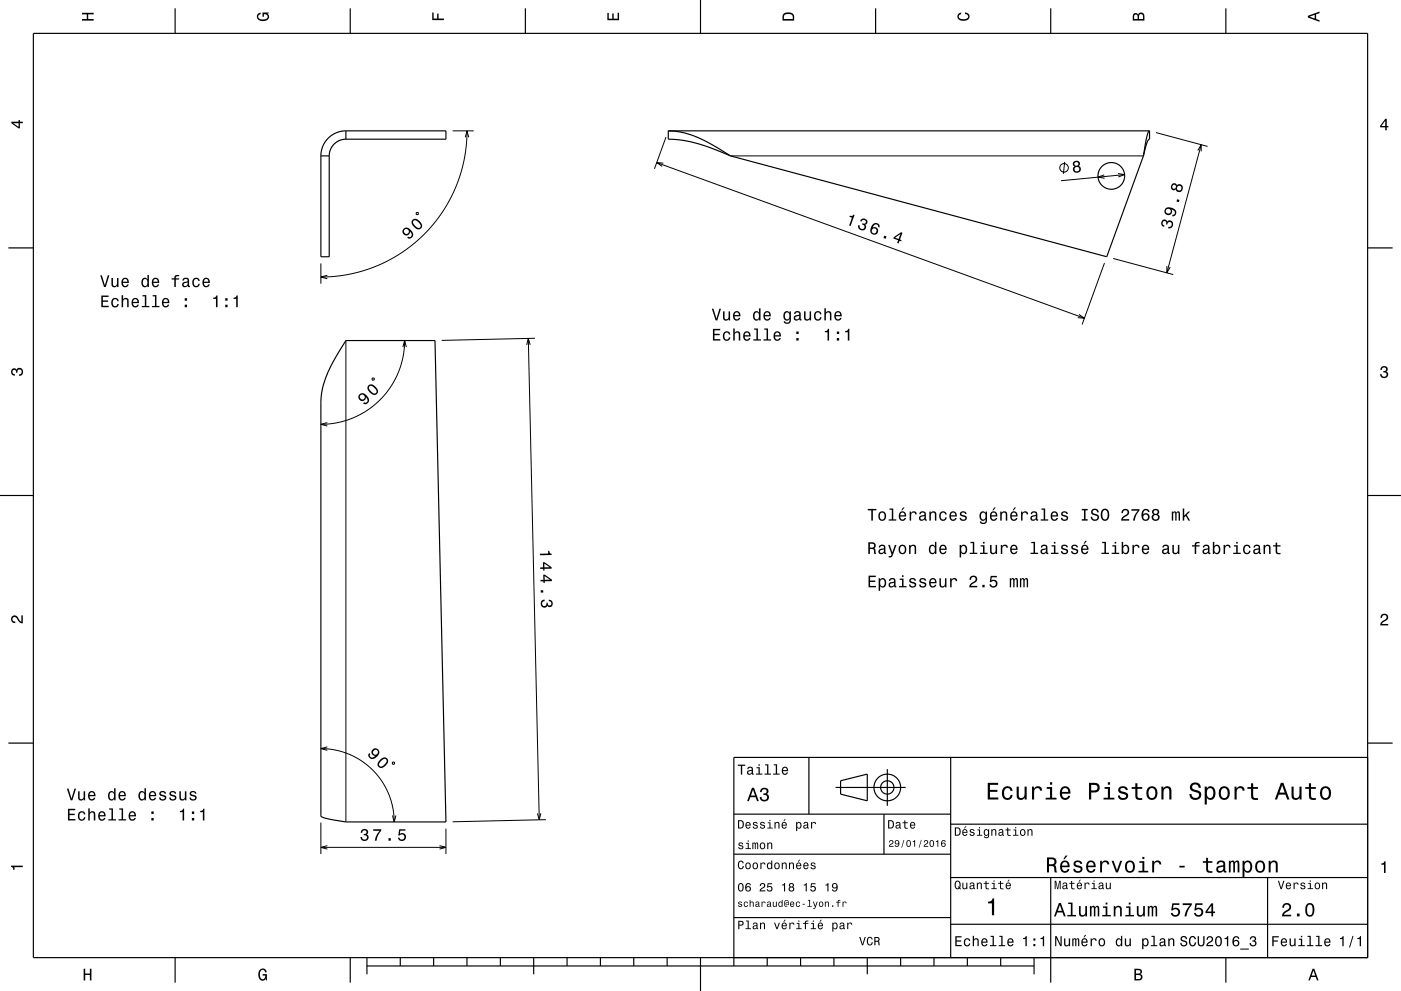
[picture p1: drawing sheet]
<svg xmlns="http://www.w3.org/2000/svg" width="420mm" height="297mm" viewBox="0 0 420 297" stroke-linecap="round" stroke-linejoin="round" font-family="sans-serif">
<g fill="none" stroke="#000" stroke-width=".3">
<path d="M135.7 39.2h6.3M140 39.2l-.2 3.8-.6 4.7-1.1 4.2-1.5 4.2-1.8 3.8-2.2 3.7-2.7 3.6-2.7 2.9-3.3 3.1-3.2 2.3-3.9 2.4-3.6 1.7-4 1.4-3.8 1.1-4.7 .7-4.5 .2M346.5 39.7l15.5 4.2M139.5 41.1l.5-1.9 .5 1.9M196.9 48.7l128.2 46.7M198.9 48.9l-2-.2 1.6 1.2M199.7 41.1l-3.5 9.5M219 46.7h123.8M319.2 48.5l-.4 3.6M331.1 52.4l-1.9 .7 1.9 .3M335.2 52l1.9 .3-1.8 .7M337.1 52.3l-19 1.9"/>
<path d="M359.1 45.1l1-1.7v2M360.1 43.4l-10.3 38.4M96.2 78.9v6.1M124.8 63.8l.5-.1 .1 .5-.5 .1zM331.1 78.8l-6.7 18.5M333.7 77.5l18 4.8M349.8 79.8v2l1-1.8M98.1 82.5l-1.9 .5 1.9 .5M323.5 94.2l1.6 1.2-2-.2M103.7 102.1v144.2M111.7 113.3l.5 .1-.2 .5-.5-.1zM120.8 104l.5-1.9 .5 1.9"/>
<path d="M121.3 102.1l-.5 4.9-1.4 4.7-2.4 4.4-3 3.7-3.9 3.2-4.4 2.3-4.8 1.4-4.7 .5M158.4 101.4l3.3 144.3M158.9 103.3l-.5-1.9-.5 2M160.4 101.4l-28 .6M98.1 126.7l-1.9 .5 1.9 .5M96.2 224.4l4.5 .4 4 1.3 3.8 2 3.4 2.9 2.8 3.5 1.9 3.5 1.2 4.1 .4 4.2M98.1 223.8l-1.9 .6 1.9 .5M117.8 228.4l.5 .2-.2 .4-.5-.1zM96.2 246.5v9.5M96.2 254h37.5M98.1 253.4l-1.9 .6 1.9 .5M117.7 244.4l.5 1.9 .5-1.9"/>
<path d="M131.8 253.4l1.9 .6-1.9 .5M133.7 248.3v7.7M162.1 243.8l-.4 1.9-.6-1.9M163.7 245.6l-28 .7"/>
<circle cx="319" cy="50.3" r="1.28"/>
</g>
<g fill="none" stroke="#000" stroke-width=".35">
<path d="M10 10h400v277h-400zM52.5 2.5v7.5M105 2.5v7.5M157.5 2.5v7.5M210 0v10M262.5 2.5v7.5M315 2.5v7.5M367.5 2.5v7.5M103.7 39.2a7.5 7.5 0 0 0-7.5 7.5M103.7 39.2h30v2.5h-30M103.7 39.2v2.5M200.3 39.2a29.7 29.7 0 0 1 15.4 5.5l3.3 2"/>
<path d="M200.3 39.2v2.5a40.1 40.1 0 0 1 15.9 3.9l2.8 1.1M200.3 39.2h144.3M344.6 39.2l-.3 .3-.4 1.1-1.1 6.1M344.6 39.2v2.5l-.8 1.1-1 3.9M96.2 46.7v30.2h2.5v-30.2M96.2 46.7h2.5M103.7 41.7a5 5 0 0 0-5 5M219 46.7l112.8 30.2 11-30.2M2.5 74.3h7.5M410 74.3h7.5M103.7 102.1h26.7l3.3 144.2h-30l-5.8-1-1.7-.7v-123.9a26.2 26.2 0 0 1 4.4-13.6zM0 148.5h10"/>
<path d="M410 148.5h10M2.5 222.7h7.5M242.5 227v17M250.5 236h21M252 234l8-2v8l-8-2zM266 230.5v11M285 227v60M410 222.7h7.5M410 227h-190v62.5M220 244h65M220 256h65M265 244v12"/>
<path d="M285 247h125M220 275h65M285 277h125M285 263h125M315 263v31.5M380 263v24M52.5 287v7.5M105 287v7.5M110 289.5h200M110 287v5M120 287v2.5M130 287v2.5"/>
<path d="M140 287v2.5M150 287v2.5M160 287v5M170 287v2.5M180 287v2.5M190 287v2.5M200 287v2.5M210 287v10M230 287v2.5M240 287v2.5M250 287v2.5M260 287v5"/>
<path d="M270 287v2.5M280 287v2.5M290 287v2.5M300 287v2.5M310 287v5M367.5 287v7.5"/>
<circle cx="333.2" cy="52.7" r="4"/>
<circle cx="266" cy="236" r="4"/>
<circle cx="266" cy="236" r="2"/>
</g>
<g fill="#000">
<path d="M24.6 3.8h3.5v.5h-1.7v1.4h1.7v.5h-3.5v-.5h1.4v-1.4h-1.4z" fill-rule="evenodd"/>
<path d="M77.3 4.2l.8-.4v.5l-.3 .1a.68 .68 0 0 0-.4 .6 .68 .68 0 0 0 .4 .6 1.68 1.68 0 0 0 2.4-.6 .93 .93 0 0 0-1.1-.8v.8h-.4v-1.3h1.9v.3l-.5 .1 .4 .4a1.19 1.19 0 0 1-.9 1.7 1.9 1.9 0 0 1-2.6-1.3z" fill-rule="evenodd"/>
<path d="M129.6 3.8h.4v1.8h1.1v-1.5h.4v1.5h1.6v.4h-3.5z" fill-rule="evenodd"/>
<path d="M182.1 3.9h.4v1.7h1.1v-1.6h.4v1.6h1.2v-1.8h.4v2.3h-3.5z" fill-rule="evenodd"/>
<path d="M235 4a2.21 2.21 0 0 0-.4 2.2h3.5v-1.2a1.92 1.92 0 0 0-3.1-1zM235.3 4.4l.4-.2a1.45 1.45 0 0 1 2 .8v.7h-2.7l.1-1z" fill-rule="evenodd"/>
<path d="M287.3 4.2l.8-.4v.4l-.3 .1a.66 .66 0 0 0-.4 .6 .66 .66 0 0 0 .4 .6 1.69 1.69 0 0 0 2.5-.5 .9 .9 0 0 0-1-.8v-.5a1.24 1.24 0 0 1 1.4 1.1 1.24 1.24 0 0 1-1.1 1.4 1.93 1.93 0 0 1-2.6-1.2z" fill-rule="evenodd"/>
<path d="M339.8 4.2l-.2 2h3.5v-1.4a.98 .98 0 0 0-.7-1 .98 .98 0 0 0-1.2 .6 .84 .84 0 0 0-1.4-.2zM340.1 4.5l.4-.1 .4 .1 .1 1.2h-1zM341.6 4.4l.4-.2a.58 .58 0 0 1 .7 .7v.8h-1.2z" fill-rule="evenodd"/>
<path d="M392.1 4.7v.6l3.5 1.2v-.4l-1-.4v-1.4l1-.4v-.4zM392.6 5l1.5-.5v1z" fill-rule="evenodd"/>
<path d="M3.4 36.5v.4l2.1 1.6h.5v-1.6h.8v-.4h-.8v-.5h-.4v.5zM4 36.9h1.6v1.1z" fill-rule="evenodd"/>
<path d="M415.3 35.6l-1.6 2.1v.5h1.6v.8h.4v-.8h.5v-.4h-.5v-2.2zM415.3 36.2v1.6h-1.1z" fill-rule="evenodd"/>
<path d="M321.8 48.5l-.2 .3a.8 .8 0 0 0 .5 1.1 1.09 1.09 0 0 0 0 1.6 1.09 1.09 0 0 0 1.6-.2 1.09 1.09 0 0 0-.3-1.6 .95 .95 0 0 0 .1-1.3 .95 .95 0 0 0-1.3-.1zM322.1 50.7a.71 .71 0 0 1 1.4 0 .71 .71 0 0 1-1.4 0zM322.1 49.1a.6 .6 0 0 1 1.2 0 .6 .6 0 0 1-1.2 0z" fill-rule="evenodd"/>
<path d="M121 68.6a1.15 1.15 0 0 0 .3 1.9 1.15 1.15 0 0 0 1.6-1.1 1.03 1.03 0 0 1 .3 1.5l-.4 .2-.4-.2-.3 .4a1.23 1.23 0 0 0 1.7-.4 1.23 1.23 0 0 0-.4-1.7 1.64 1.64 0 0 0-2.4-.6zM121.1 69.3a.75 .75 0 0 1 1.5 0 .75 .75 0 0 1-1.5 0zM123.7 65.9a2.02 2.02 0 0 0 2.1 2.8 1.13 1.13 0 0 0 .5-1.8l-.5-.6a1.52 1.52 0 0 0-2.1-.4zM124 66.2l.3-.2a2.38 2.38 0 0 1 1.8 1.8l-.4 .5a2.37 2.37 0 0 1-1.9-1.8z" fill-rule="evenodd"/>
<path d="M254.8 64.6l-.2 .4 .8 .2-.8 2.4 .4 .1 1.2-3.3-.3-.1a.77 .77 0 0 1-1.1 .3zM258.1 65.8l-.3 .5 .5 .1a.62 .62 0 0 1 .5-.6 .62 .62 0 0 1 .7 .5 .62 .62 0 0 1-.5 .7l-.4-.1-.2 .4a.74 .74 0 0 1 .7 .9 .74 .74 0 0 1-1 .5 .74 .74 0 0 1-.3-1.1l-.5-.2a1.18 1.18 0 0 0 1.1 1.7 1.18 1.18 0 0 0 1.1-1.6l-.1-.2a1.01 1.01 0 0 0 .5-1.4 1.01 1.01 0 0 0-1.5-.3zM261.6 67.3l-.4 .6a1.42 1.42 0 0 0-.2 1.7 1.42 1.42 0 0 0 1.6 .7 1.15 1.15 0 0 0 .6-1.6 1.15 1.15 0 0 0-1.6-.5 1.02 1.02 0 0 1 1.2-.9l.4 .3v.4l.5 .2a1.15 1.15 0 0 0-.7-1.3 1.15 1.15 0 0 0-1.4 .4zM261.3 69.2a.75 .75 0 0 1 1.5 0 .75 .75 0 0 1-1.5 0zM265.1 70.6l-.2 .7 .6 .3 .3-.7zM268 71.1l-.2 .4 1.4 .5-.3 .8 .5 .2 .3-.8 .4 .1 .2-.3-.5-.2 .7-2-.4-.2zM268.3 71.2l1.6-1-.5 1.4z" fill-rule="evenodd"/>
<path d="M348.6 65.9a1.17 1.17 0 0 0-.5 1.2 1.17 1.17 0 0 0 .9 .9l.1-.4a.62 .62 0 0 1-.7-.6 .62 .62 0 0 1 .5-.6 .62 .62 0 0 1 .7 .4l-.1 .4 .4 .1a.72 .72 0 0 1 .7-.7 .72 .72 0 0 1 .8 .7 .72 .72 0 0 1-.8 .7h-.3l-.1 .4a1.18 1.18 0 0 0 1.5-1.1 1.18 1.18 0 0 0-1.6-1.1l-.2 .2a.86 .86 0 0 0-1.3-.5zM349.4 62.5a1.16 1.16 0 0 0-.1 1.6 1.16 1.16 0 0 0 1.5 .2 1.16 1.16 0 0 0 .4-1.5 1.03 1.03 0 0 1 1 1.1l-.3 .4-.4 .1-.1 .4a1.23 1.23 0 0 0 1.3-1.2 1.23 1.23 0 0 0-1.2-1.3 1.86 1.86 0 0 0-2.1 .2zM349.5 63.3a.75 .75 0 0 1 1.5 0 .75 .75 0 0 1-1.5 0zM352.9 59.7l-.2 .7 .7 .2 .2-.7zM351.5 55a1 1 0 0 0-.5 1.4 1 1 0 0 0 1.5 .4 1.09 1.09 0 0 0 1.5 .6 1.09 1.09 0 0 0 .4-1.6 1.09 1.09 0 0 0-1.6-.3l-.4-.5zM352.8 56.4a.71 .71 0 0 1 1.4 0 .71 .71 0 0 1-1.4 0zM351.4 56a.6 .6 0 0 1 1.2 0 .6 .6 0 0 1-1.2 0z" fill-rule="evenodd"/>
<path d="M30.4 88.6v3.5h2.2v-.5h-1.8v-1.1h1.6v-.5h-1.6v-1h1.8v-.4zM33.7 89.6a1.45 1.45 0 0 0-.3 1.7 1.45 1.45 0 0 0 1.5 .8l.6-.6 .1-.4h-.4l-.4 .6a1.02 1.02 0 0 1-1-1 1.02 1.02 0 0 1 1-1l.4 .6h.4a1.09 1.09 0 0 0-.8-1 1.09 1.09 0 0 0-1.1 .3zM36.5 88.4v3.7h.4v-1.6a.63 .63 0 0 1 .5-.8 .63 .63 0 0 1 .7 .7v1.7h.5v-1.8a.88 .88 0 0 0-.6-1 .88 .88 0 0 0-1.1 .5v-1.4zM39.7 89.6a1.45 1.45 0 0 0-.2 1.7 1.45 1.45 0 0 0 1.4 .8l.7-.8h-.4l-.6 .5a.75 .75 0 0 1-.7-1h1.8a1.16 1.16 0 0 0-.5-1.3 1.16 1.16 0 0 0-1.5 .1zM40.1 89.9l.2-.2a.67 .67 0 0 1 .7 .1 .67 .67 0 0 1 .2 .7h-1.3zM42.7 88.4v.4h.7v2.9h-.9v.4h2.3v-.4h-.9v-3.3zM45.8 88.4v.4h.7v2.9h-1v.4h2.3v-.4h-.9v-3.3zM48.8 89.6a1.45 1.45 0 0 0-.2 1.7 1.45 1.45 0 0 0 1.4 .8l.7-.8h-.4l-.6 .5a.75 .75 0 0 1-.7-1h1.8a1.16 1.16 0 0 0-.5-1.3 1.16 1.16 0 0 0-1.5 .1zM49.2 89.9l.2-.2a.67 .67 0 0 1 .7 .1 .67 .67 0 0 1 .2 .7h-1.3zM55.4 91.3v.8h.7v-.8zM55.4 89.4v.7h.7v-.7z" fill-rule="evenodd"/>
<path d="M30.1 82.5l1.1 3.5h.5l1.1-3.5h-.5l-.9 3-.9-3zM33.4 83.3v1.8a.89 .89 0 0 0 .6 1 .89 .89 0 0 0 1.1-.5v.4h.4v-2.7h-.4v1.6a.65 .65 0 0 1-.4 .8 .65 .65 0 0 1-.8-.4v-2zM36.7 83.6a1.46 1.46 0 0 0-.3 1.6 1.46 1.46 0 0 0 1.5 .9l.7-.9h-.5l-.6 .5a.75 .75 0 0 1-.6-.9h1.7a1.17 1.17 0 0 0-.5-1.4 1.17 1.17 0 0 0-1.4 .2zM37 83.8l.2-.1a.67 .67 0 0 1 .7 .1 .67 .67 0 0 1 .3 .6h-1.3zM42.7 83.6a1.49 1.49 0 0 0-.3 1.6 1.49 1.49 0 0 0 1.3 .9l.5-.5v.4h.4v-3.6h-.4v1.3a.89 .89 0 0 0-1.5-.1zM43 83.9a.62 .62 0 0 1 .7-.3 .62 .62 0 0 1 .4 .6 .91 .91 0 0 1 .1 1.1 .91 .91 0 0 1-1 .4l-.3-.6zM45.8 83.6a1.45 1.45 0 0 0-.3 1.6 1.45 1.45 0 0 0 1.5 .9l.7-.9h-.4l-.6 .5a.76 .76 0 0 1-.7-.9h1.7a1.17 1.17 0 0 0-.5-1.4 1.17 1.17 0 0 0-1.4 .2zM46.2 83.8l.2-.1a.67 .67 0 0 1 .7 .1 .67 .67 0 0 1 .2 .6h-1.3zM51.4 83.4v.4h.9v2.2h.4v-2.2h1v-.4h-1v-.4l1-.2v-.4a.95 .95 0 0 0-1 0 .95 .95 0 0 0-.4 1zM55 83.4l-.3 .7h.4a.55 .55 0 0 1 .7-.5 .55 .55 0 0 1 .4 .7l-.2 .1a.91 .91 0 0 0-1.3 .5 .91 .91 0 0 0 .7 1.2l.9-.4 .1 .3h.6v-.3l-.3-.1v-1.6a1.02 1.02 0 0 0-1.7-.6zM55.1 85l1.1-.4a.77 .77 0 0 1-.2 .9 .77 .77 0 0 1-.9 .1zM57.9 83.6a1.45 1.45 0 0 0-.2 1.7 1.45 1.45 0 0 0 1.5 .7l.6-.5 .1-.4h-.4l-.5 .6a1.02 1.02 0 0 1-.9-1 1.02 1.02 0 0 1 1-1l.3 .5h.5a1.09 1.09 0 0 0-.8-.9 1.09 1.09 0 0 0-1.2 .3zM61 83.6a1.45 1.45 0 0 0-.3 1.6 1.45 1.45 0 0 0 1.5 .9l.7-.9h-.5l-.6 .5a.76 .76 0 0 1-.7-.9h1.8a1.17 1.17 0 0 0-.5-1.4 1.17 1.17 0 0 0-1.4 .2zM61.3 83.8l.2-.1a.67 .67 0 0 1 .7 .1 .67 .67 0 0 1 .3 .6h-1.4z" fill-rule="evenodd"/>
<path d="M63.9 89.2v.4h.8v2.5h.5v-3.6h-.3a.77 .77 0 0 1-1 .7zM67.5 91.3v.8h.7v-.8zM67.5 89.4v.7h.7v-.7zM70 89.2v.4h.8v2.5h.5v-3.6h-.4a.77 .77 0 0 1-.9 .7z" fill-rule="evenodd"/>
<path d="M213.4 92.5l1.1 3.5h.5l1.1-3.5h-.4l-.9 3-.9-3zM216.8 93.3v1.8a.89 .89 0 0 0 .6 1 .89 .89 0 0 0 1-.5v.4h.5v-2.7h-.5v1.6a.65 .65 0 0 1-.4 .7 .65 .65 0 0 1-.8-.3v-2zM220 93.6a1.45 1.45 0 0 0-.2 1.6 1.45 1.45 0 0 0 1.4 .9l.7-.9h-.4l-.6 .5a.76 .76 0 0 1-.7-.9h1.8a1.16 1.16 0 0 0-.5-1.4 1.16 1.16 0 0 0-1.5 .2zM220.4 93.8l.2-.1a.67 .67 0 0 1 .7 .1 .67 .67 0 0 1 .2 .6h-1.3zM226 93.6a1.49 1.49 0 0 0-.3 1.6 1.49 1.49 0 0 0 1.3 .9l.6-.5v.4h.4v-3.6h-.4v1.3a.89 .89 0 0 0-1.6-.1zM226.4 93.9a.62 .62 0 0 1 .6-.3 .62 .62 0 0 1 .5 .6v.5a.83 .83 0 0 1-.6 1 1.19 1.19 0 0 1-.5-1.8zM229.2 93.6a1.45 1.45 0 0 0-.3 1.6 1.45 1.45 0 0 0 1.4 .9l.7-.9h-.4l-.6 .5a.76 .76 0 0 1-.7-.9h1.8a1.16 1.16 0 0 0-.5-1.4 1.16 1.16 0 0 0-1.4 .2zM229.5 93.8l.2-.1a.67 .67 0 0 1 .7 .1 .67 .67 0 0 1 .2 .6h-1.3zM235.1 93.6a1.49 1.49 0 0 0-.3 1.6 1.49 1.49 0 0 0 1.3 .9l.6-.5a.73 .73 0 0 1-.3 1 .73 .73 0 0 1-1-.3h-.5a1.09 1.09 0 0 0 1.3 .8 1.09 1.09 0 0 0 .9-1.2v-2.6h-.4v.5l-.4-.4a.89 .89 0 0 0-1.2 .2zM235.5 93.9a.63 .63 0 0 1 .7-.3 .63 .63 0 0 1 .4 .6 .91 .91 0 0 1 0 1.1 .91 .91 0 0 1-.9 .4l-.4-.6zM238.3 93.5l-.2 .6h.4a.55 .55 0 0 1 .6-.5 .55 .55 0 0 1 .4 .7l-.2 .1a.91 .91 0 0 0-1.3 .5 .91 .91 0 0 0 .8 1.2l.8-.4 .1 .3h.6v-.3l-.2-.1-.1-1.6a1.02 1.02 0 0 0-.6-.8 1.02 1.02 0 0 0-1.1 .3zM238.5 95l1.1-.4a.77 .77 0 0 1-.2 .9 .77 .77 0 0 1-.9 .1zM241.1 93.3v1.8a.89 .89 0 0 0 .6 1 .89 .89 0 0 0 1-.5v.4h.5v-2.7h-.5v1.6a.65 .65 0 0 1-.4 .7 .65 .65 0 0 1-.8-.3v-2zM244.3 93.6a1.45 1.45 0 0 0-.2 1.7 1.45 1.45 0 0 0 1.5 .7l.6-.5 .1-.4h-.5l-.4 .6a1.02 1.02 0 0 1-.9-1 1.02 1.02 0 0 1 .9-1l.4 .5h.5a1.09 1.09 0 0 0-.8-1 1.09 1.09 0 0 0-1.2 .4zM247.1 92.4v3.6h.5v-1.5a.63 .63 0 0 1 .4-.8 .63 .63 0 0 1 .8 .3v2h.4v-1.8a.88 .88 0 0 0-.6-.9 .88 .88 0 0 0-1 .4v-1.3zM250.4 93.6a1.45 1.45 0 0 0-.2 1.6 1.45 1.45 0 0 0 1.4 .9l.7-.9h-.4l-.6 .5a.76 .76 0 0 1-.7-.9h1.7a1.16 1.16 0 0 0-.4-1.4 1.16 1.16 0 0 0-1.5 .2zM250.8 93.8l.2-.1a.67 .67 0 0 1 .7 .1 .67 .67 0 0 1 .2 .6h-1.3z" fill-rule="evenodd"/>
<path d="M3.6 110.6a.86 .86 0 0 1 1.4 .2 1.12 1.12 0 0 1 1.5-.4 1.12 1.12 0 0 1 .3 1.6l-.5 .6-.6 .1v-.5a.72 .72 0 0 0 .9-.6 .72 .72 0 0 0-.8-.8 .72 .72 0 0 0-.6 .9h-.4a.62 .62 0 0 0-.4-.8 .62 .62 0 0 0-.8 .5 .62 .62 0 0 0 .5 .7h.4l-.1 .5a1.17 1.17 0 0 1-1-.7 1.17 1.17 0 0 1 .2-1.3z" fill-rule="evenodd"/>
<path d="M213.7 98.6v3.5h2.2v-.5h-1.7v-1.1h1.6v-.5h-1.6v-1h1.7v-.4zM217 99.6a1.45 1.45 0 0 0-.2 1.7 1.45 1.45 0 0 0 1.5 .8l.5-.6 .1-.4h-.4l-.4 .6a1.02 1.02 0 0 1-1-1 1.02 1.02 0 0 1 1-1l.4 .6h.4a1.09 1.09 0 0 0-.7-1 1.09 1.09 0 0 0-1.2 .3zM219.8 98.4v3.7h.5v-1.6a.63 .63 0 0 1 .4-.8 .63 .63 0 0 1 .7 .4l.1 2h.4v-1.8a.88 .88 0 0 0-.6-1 .88 .88 0 0 0-1 .5v-1.4zM223.1 99.6a1.45 1.45 0 0 0-.3 1.7 1.45 1.45 0 0 0 1.5 .8l.7-.8h-.5l-.6 .5a.76 .76 0 0 1-.7-1h1.8a1.17 1.17 0 0 0-.5-1.3 1.17 1.17 0 0 0-1.4 .1zM223.4 99.9l.2-.2a.67 .67 0 0 1 .7 .1 .67 .67 0 0 1 .3 .7h-1.4zM226.1 98.4v.4h.7v2.9h-.9v.4h2.2v-.4h-.9v-3.3zM229.1 98.4v.4h.7v2.9h-.9v.4h2.3v-.4h-.9v-3.3zM232.2 99.6a1.45 1.45 0 0 0-.3 1.7 1.45 1.45 0 0 0 1.5 .8l.7-.8h-.5l-.6 .5a.76 .76 0 0 1-.7-1h1.8a1.17 1.17 0 0 0-.5-1.3 1.17 1.17 0 0 0-1.4 .1zM232.5 99.9l.2-.2a.67 .67 0 0 1 .7 .1 .67 .67 0 0 1 .3 .7h-1.4zM238.7 101.3v.8h.7v-.8zM238.7 99.4v.7h.7v-.7z" fill-rule="evenodd"/>
<path d="M247.3 99.2v.4h.8v2.5h.5v-3.6h-.4a.77 .77 0 0 1-.9 .7zM250.9 101.3v.8h.7v-.8zM250.9 99.4v.7h.7v-.7zM253.3 99.2v.4h.9v2.5h.4v-3.6h-.3a.78 .78 0 0 1-1 .7z" fill-rule="evenodd"/>
<path d="M414.1 110a1.01 1.01 0 0 1 1.5-.2 1.01 1.01 0 0 1 0 1.6 1.12 1.12 0 0 1 .4 1.5 1.12 1.12 0 0 1-1.6 .3l-.6-.5-.1-.6h.5a.72 .72 0 0 0 .7 .9 .72 .72 0 0 0 .7-.8 .72 .72 0 0 0-.9-.6v-.4a.62 .62 0 0 0 .8-.4 .62 .62 0 0 0-.5-.8 .62 .62 0 0 0-.7 .5v.4h-.5z" fill-rule="evenodd"/>
<path d="M107.8 118.2a1.15 1.15 0 0 0 .3 1.9 1.15 1.15 0 0 0 1.6-1.1 1.02 1.02 0 0 1 .3 1.5l-.4 .2-.4-.2-.4 .4a1.23 1.23 0 0 0 1.7-.4 1.23 1.23 0 0 0-.4-1.7 1.64 1.64 0 0 0-2.3-.6zM107.9 119a.75 .75 0 0 1 1.5 0 .75 .75 0 0 1-1.5 0zM110.5 115.5a2.02 2.02 0 0 0 2.1 2.8 1.13 1.13 0 0 0 .5-1.8l-.5-.6a1.52 1.52 0 0 0-2.1-.4zM110.8 115.8l.3-.2a2.37 2.37 0 0 1 1.8 1.9l-.5 .4a2.37 2.37 0 0 1-1.8-1.8z" fill-rule="evenodd"/>
<path d="M260.1 152.5v.4h1.1v3.1h.5v-3.1h1v-.4zM263.6 153.6a1.45 1.45 0 0 0-.2 1.7 1.45 1.45 0 0 0 1.6 .7 1.45 1.45 0 0 0 .6-1.8 1.45 1.45 0 0 0-1.6-.9zM263.9 153.9a.67 .67 0 0 1 .8-.3 .67 .67 0 0 1 .4 .6 .93 .93 0 0 1 .1 1.1 .93 .93 0 0 1-1 .4 1.37 1.37 0 0 1-.3-1.8zM266.7 152.4v.4h.6v2.8h-.9v.4h2.3v-.4h-.9v-3.2zM270.7 152.1l-.5 .8h.3l.7-.8zM269.7 153.6a1.45 1.45 0 0 0-.2 1.6 1.45 1.45 0 0 0 1.4 .9l.7-.9h-.4l-.6 .5a.76 .76 0 0 1-.7-.9h1.8a1.16 1.16 0 0 0-.5-1.4 1.16 1.16 0 0 0-1.5 .2zM270.1 153.8l.2-.1a.67 .67 0 0 1 .7 .1 .67 .67 0 0 1 .2 .6h-1.3zM272.7 153.3v2.7h.4v-1.5a.66 .66 0 0 1 .4-.8 .66 .66 0 0 1 .8 .2l.1 .3h.4a.89 .89 0 0 0-.7-1 .89 .89 0 0 0-1 .6v-.5zM275.9 153.5l-.3 .6h.4a.55 .55 0 0 1 .7-.5 .55 .55 0 0 1 .3 .7l-.2 .1a.91 .91 0 0 0-1.3 .5 .91 .91 0 0 0 .8 1.2l.9-.4 .1 .3h.5v-.3l-.2-.1v-1.6a1.02 1.02 0 0 0-1.7-.5zM276 155l1.1-.4a.77 .77 0 0 1-.2 .9 .77 .77 0 0 1-.9 .1zM278.6 153.3v2.7h.5v-1.5a.63 .63 0 0 1 .3-.8 .63 .63 0 0 1 .8 .3l.1 2h.4v-1.8a.89 .89 0 0 0-.6-.9 .89 .89 0 0 0-1.1 .4v-.4zM281.9 153.6a1.45 1.45 0 0 0-.3 1.7 1.45 1.45 0 0 0 1.5 .7l.6-.5 .1-.4h-.4l-.4 .6a1.01 1.01 0 0 1-1-1 1.01 1.01 0 0 1 1-1l.4 .5h.4a1.09 1.09 0 0 0-.8-1 1.09 1.09 0 0 0-1.1 .4zM284.9 153.6a1.45 1.45 0 0 0-.2 1.6 1.45 1.45 0 0 0 1.4 .9l.7-.9h-.4l-.6 .5a.76 .76 0 0 1-.7-.9h1.7a1.16 1.16 0 0 0-.4-1.4 1.16 1.16 0 0 0-1.5 .2zM285.3 153.8l.2-.1a.67 .67 0 0 1 .7 .1 .67 .67 0 0 1 .2 .6h-1.3zM288 153.4l-.2 .3a.96 .96 0 0 0 1.2 1.2l.3 .1a.6 .6 0 0 1-.5 .8 .6 .6 0 0 1-.7-.6h-.4a1.03 1.03 0 0 0 1.3 1 1.03 1.03 0 0 0 .6-1.5l-1.3-.5a.54 .54 0 0 1 .4-.7 .54 .54 0 0 1 .6 .5h.5a1.09 1.09 0 0 0-1.8-.6zM293.9 153.6a1.49 1.49 0 0 0-.3 1.6 1.49 1.49 0 0 0 1.3 .9l.6-.5a.73 .73 0 0 1-.3 1 .73 .73 0 0 1-1-.3h-.5a1.1 1.1 0 0 0 1.3 .8 1.1 1.1 0 0 0 .9-1.2v-2.6h-.4v.5l-.4-.4a.9 .9 0 0 0-1.2 .2zM294.3 153.9a.63 .63 0 0 1 .7-.3 .63 .63 0 0 1 .4 .6 .91 .91 0 0 1 0 1.1 .91 .91 0 0 1-.9 .4l-.4-.6zM298 152.1l-.5 .8h.3l.7-.8zM297.1 153.6a1.45 1.45 0 0 0-.3 1.6 1.45 1.45 0 0 0 1.4 .9l.7-.9h-.4l-.6 .5a.76 .76 0 0 1-.7-.9h1.8a1.16 1.16 0 0 0-.5-1.4 1.16 1.16 0 0 0-1.4 .2zM297.4 153.8l.2-.1a.67 .67 0 0 1 .7 .1 .67 .67 0 0 1 .2 .6h-1.3zM299.9 153.3v2.7h.4v-1.5a.63 .63 0 0 1 .4-.8 .63 .63 0 0 1 .8 .3v2h.5v-1.8a.89 .89 0 0 0-.7-.9 .89 .89 0 0 0-1 .4v-.4zM304.1 152.1l-.5 .8h.3l.7-.8zM303.1 153.6a1.45 1.45 0 0 0-.2 1.6 1.45 1.45 0 0 0 1.4 .9l.7-.9h-.4l-.6 .5a.76 .76 0 0 1-.7-.9h1.8a1.16 1.16 0 0 0-.5-1.4 1.16 1.16 0 0 0-1.5 .2zM303.5 153.8l.2-.1a.67 .67 0 0 1 .7 .1 .67 .67 0 0 1 .2 .6h-1.3zM306.1 153.3v2.7h.4v-1.5a.67 .67 0 0 1 .4-.8 .67 .67 0 0 1 .8 .2l.1 .3h.4a.89 .89 0 0 0-.7-1 .89 .89 0 0 0-1 .6v-.5zM309.3 153.5l-.3 .6h.4a.55 .55 0 0 1 .7-.5 .55 .55 0 0 1 .3 .7l-.2 .1a.91 .91 0 0 0-1.3 .5 .91 .91 0 0 0 .8 1.2l.9-.4 .1 .3h.5l-.2-.6v-1.4a1.02 1.02 0 0 0-1.7-.5zM309.4 155l1.1-.4a.77 .77 0 0 1-.2 .9 .77 .77 0 0 1-.9 .1zM312.2 152.4v.4h.7v2.8h-.9v.4h2.2v-.4h-.9v-3.2zM315.3 153.6a1.45 1.45 0 0 0-.3 1.6 1.45 1.45 0 0 0 1.5 .9l.7-.9h-.5l-.6 .5a.76 .76 0 0 1-.7-.9h1.8a1.16 1.16 0 0 0-.5-1.4 1.16 1.16 0 0 0-1.4 .2zM315.6 153.8l.2-.1a.67 .67 0 0 1 .7 .1 .67 .67 0 0 1 .2 .6h-1.3zM318.4 153.4l-.2 .3a.96 .96 0 0 0 1.2 1.2l.3 .1a.6 .6 0 0 1-.5 .8 .6 .6 0 0 1-.7-.6h-.5a1.03 1.03 0 0 0 1.3 1 1.03 1.03 0 0 0 .7-1.5l-1.3-.5a.54 .54 0 0 1 .4-.7 .54 .54 0 0 1 .6 .5h.4a1.09 1.09 0 0 0-1.7-.6zM324.3 152.5v.4h.7v2.7h-.7v.4h1.8v-.4h-.7v-2.7h.7v-.4zM327.4 152.7a.96 .96 0 0 0-.3 1.1 .96 .96 0 0 0 1 .6l.4 .1a.64 .64 0 0 1 .4 .9 .64 .64 0 0 1-1 .2l-.5-.7h-.4a1.21 1.21 0 0 0 1.5 1.3 1.21 1.21 0 0 0 .7-1.9l-1.2-.4a.62 .62 0 0 1-.1-1 .62 .62 0 0 1 1 .4v.3h.5a1.19 1.19 0 0 0-.7-1.1 1.19 1.19 0 0 0-1.3 .2zM330.3 152.9a2.03 2.03 0 0 0 1 3.2 2.03 2.03 0 0 0 .9-3.2 1.17 1.17 0 0 0-1.9 0zM330.9 152.9l.4-.1a1.66 1.66 0 0 1 0 2.9 1.69 1.69 0 0 1-.4-2.8zM336.5 152.8l-.3 1h.4a.71 .71 0 0 1 .6-.9 .71 .71 0 0 1 .8 .5 .71 .71 0 0 1-.5 .9l-.3 .1a1.64 1.64 0 0 0-1.1 1.6h2.4v-.4h-1.9l.9-.8a1.17 1.17 0 0 0 .9-1.7 1.17 1.17 0 0 0-1.9-.3zM339.2 152.6v.5h1.9a5.2 5.2 0 0 0-1.4 2.9h.5a5.3 5.3 0 0 1 1.4-3v-.4zM342.7 152.8a2.39 2.39 0 0 0 .2 3.2 1.16 1.16 0 0 0 1.5-.3 1.16 1.16 0 0 0-.1-1.6 1.16 1.16 0 0 0-1.6 .1 1.02 1.02 0 0 1 .8-1.3l.5 .2 .2 .4h.4a1.12 1.12 0 0 0-.7-1 1.12 1.12 0 0 0-1.2 .3zM342.7 155a.75 .75 0 0 1 1.5 0 .75 .75 0 0 1-1.5 0zM345.6 152.8l-.2 .2a.79 .79 0 0 0 .4 1.1 1.09 1.09 0 0 0-.2 1.7 1.09 1.09 0 0 0 1.7 0 1.09 1.09 0 0 0-.2-1.7 .95 .95 0 0 0 .3-1.3 .95 .95 0 0 0-1.4-.2zM345.7 155a.71 .71 0 0 1 1.4 0 .71 .71 0 0 1-1.4 0zM345.8 153.5a.6 .6 0 0 1 1.2 0 .6 .6 0 0 1-1.2 0zM351.3 153.3v2.7h.4v-2.1l.2-.3h.3l.1 .3v2.1h.4v-2.1l.4-.3 .2 .5v1.9h.4v-1.9a.69 .69 0 0 0-.5-.9l-.5 .4-.5-.4-.5 .4v-.3zM354.6 152.4v3.6h.4v-.9l.5-.5 .8 1.4h.5l-1-1.7 1-1h-.6l-1.2 1.2v-2.1z" fill-rule="evenodd"/>
<path d="M161.9 166v.4l3.5-.1v-.3a.77 .77 0 0 1-.7-.9h-.4v.8zM162.8 168.5v1.5l-.9 .1 .1 .4h.8v.5h.4v-.5l2.2-.1v-.4l-2.2-1.5zM163.2 168.9l1.6 1.1h-1.6zM162.9 172.2v1.6h-.9v.4h.9v.5h.4v-.5h2.2v-.5l-2.2-1.5zM163.3 172.6l1.6 1.1-1.6 .1zM162.1 176.9v.7h.8l-.1-.7zM162.4 180a1.18 1.18 0 0 0-.1 1.7 1.18 1.18 0 0 0 1.6 .1l.2-.3a1.01 1.01 0 0 0 1.5 0 1.01 1.01 0 0 0-.2-1.5l-.9-.3v.5a.62 .62 0 0 1 .8 .3 .62 .62 0 0 1-.2 .8 .62 .62 0 0 1-.9-.2v-.5h-.4a.72 .72 0 0 1-.4 1 .72 .72 0 0 1-.9-.5 .72 .72 0 0 1 .4-.9h.4v-.5z" fill-rule="evenodd"/>
<path d="M260.3 162.5v3.5h.5v-1.5l1 .1 .3 1.4h.6l-.3-1.5-.3-.2a.97 .97 0 0 0 .4-1.1 .97 .97 0 0 0-1-.7zM260.8 163h.6a.6 .6 0 0 1 .7 .6 .6 .6 0 0 1-.8 .5h-.5zM263.7 163.4l-.2 .7h.4a.55 .55 0 0 1 .6-.5 .55 .55 0 0 1 .4 .7l-.2 .1a.91 .91 0 0 0-1.3 .5 .91 .91 0 0 0 .7 1.2l.9-.4 .1 .3h.6v-.3l-.2-.1-.1-1.6a1.02 1.02 0 0 0-.6-.8 1.02 1.02 0 0 0-1.1 .2zM263.9 165l1.1-.4a.77 .77 0 0 1-.2 .9 .77 .77 0 0 1-.9 .1zM266.3 163.3l1 2.9-.2 .4h-.7v.4a.89 .89 0 0 0 1.3-.6l1.1-3.1h-.5l-.8 2.2-.8-2.2zM269.7 163.6a1.45 1.45 0 0 0-.2 1.7 1.45 1.45 0 0 0 1.5 .7 1.45 1.45 0 0 0 .7-1.8 1.45 1.45 0 0 0-1.6-.9zM270 163.9a.67 .67 0 0 1 .7-.3 .67 .67 0 0 1 .5 .6 .93 .93 0 0 1 0 1.1 .93 .93 0 0 1-1 .4 1.36 1.36 0 0 1-.2-1.8zM272.5 163.3v2.7h.5v-1.5a.63 .63 0 0 1 .5-.9 .63 .63 0 0 1 .7 .7v1.7h.4v-1.8a.89 .89 0 0 0-.6-.9 .89 .89 0 0 0-1 .4v-.4zM278.7 163.6a1.49 1.49 0 0 0-.2 1.6 1.49 1.49 0 0 0 1.2 .9l.6-.5v.4h.4v-3.6h-.4v1.3a.89 .89 0 0 0-1.6-.1zM279.1 163.9a.62 .62 0 0 1 .7-.3 .62 .62 0 0 1 .4 .6 .91 .91 0 0 1 .1 1.1 .91 .91 0 0 1-1 .4l-.4-.6zM281.9 163.6a1.45 1.45 0 0 0-.3 1.6 1.45 1.45 0 0 0 1.5 .9l.7-.9h-.5l-.6 .5a.76 .76 0 0 1-.7-.9h1.8a1.17 1.17 0 0 0-.5-1.4 1.17 1.17 0 0 0-1.4 .2zM282.2 163.8l.2-.1a.67 .67 0 0 1 .7 .1 .67 .67 0 0 1 .3 .6h-1.4zM287.7 163.3v3.8h.4v-1.5a.93 .93 0 0 0 1 .5 .93 .93 0 0 0 .8-.8 1.27 1.27 0 0 0 0-1.5 1.27 1.27 0 0 0-1.4-.5l-.4 .4v-.4zM288.3 163.9a.63 .63 0 0 1 .7-.3 .63 .63 0 0 1 .5 .6v.5a.84 .84 0 0 1-.7 1 1.19 1.19 0 0 1-.5-1.8zM290.9 162.4v.4h.7v2.9h-.9v.3h2.3v-.3h-.9v-3.3zM294 163.4v.4h.7v1.9h-.9v.3h2.3v-.3h-1v-2.3zM294.7 162.4v.5h.5v-.5zM296.8 163.3v1.8a.89 .89 0 0 0 .6 1 .89 .89 0 0 0 1.1-.5v.4h.4v-2.7h-.4v1.6a.64 .64 0 0 1-.4 .8 .64 .64 0 0 1-.8-.4v-2zM300 163.3v2.7h.5v-1.5a.66 .66 0 0 1 .3-.8 .66 .66 0 0 1 .9 .2v.3h.4a.89 .89 0 0 0-.6-1 .89 .89 0 0 0-1.1 .6v-.5zM303.1 163.6a1.46 1.46 0 0 0-.2 1.6 1.46 1.46 0 0 0 1.4 .9l.7-.9h-.4l-.6 .5a.76 .76 0 0 1-.7-.9h1.8a1.17 1.17 0 0 0-.5-1.4 1.17 1.17 0 0 0-1.5 .2zM303.5 163.8l.2-.1a.67 .67 0 0 1 .7 .1 .67 .67 0 0 1 .2 .6h-1.3zM309.2 162.4v.4h.7v2.9h-1v.3h2.3v-.3h-.9v-3.3zM312.3 163.4l-.3 .7h.4a.55 .55 0 0 1 .7-.5 .55 .55 0 0 1 .4 .7l-.2 .1a.91 .91 0 0 0-1.3 .5 .91 .91 0 0 0 .7 1.2l.9-.4 .1 .3h.6v-.3l-.3-.1v-1.6a1.02 1.02 0 0 0-.7-.8 1.02 1.02 0 0 0-1 .2zM312.5 165l1.1-.4a.77 .77 0 0 1-.2 .9 .77 .77 0 0 1-.9 .1zM315.3 163.4v.4h.7v1.9h-1v.3h2.3v-.3h-.9v-2.3zM315.9 162.4v.5h.5v-.5zM318.4 163.4l-.2 .3a.96 .96 0 0 0 1.2 1.2l.3 .1a.6 .6 0 0 1-.5 .8 .6 .6 0 0 1-.7-.6h-.5a1.03 1.03 0 0 0 1.3 1 1.03 1.03 0 0 0 .7-1.5l-1.3-.5a.54 .54 0 0 1 .4-.7 .54 .54 0 0 1 .6 .5h.4a1.09 1.09 0 0 0-1.7-.6zM321.4 163.4l-.2 .3a.96 .96 0 0 0 1.2 1.2l.3 .1a.6 .6 0 0 1-.5 .8 .6 .6 0 0 1-.7-.6h-.4a1.03 1.03 0 0 0 1.3 1 1.03 1.03 0 0 0 .6-1.5l-1.3-.5a.54 .54 0 0 1 .4-.7 .54 .54 0 0 1 .6 .5h.5a1.09 1.09 0 0 0-1.8-.6zM325.3 162.1l-.5 .8h.3l.7-.8zM324.4 163.6a1.45 1.45 0 0 0-.3 1.6 1.45 1.45 0 0 0 1.5 .9l.7-.9h-.5l-.6 .5a.76 .76 0 0 1-.7-.9h1.8a1.16 1.16 0 0 0-.5-1.4 1.16 1.16 0 0 0-1.4 .2zM324.7 163.8l.2-.1a.67 .67 0 0 1 .7 .1 .67 .67 0 0 1 .3 .6h-1.4zM330.4 162.4v.4h.7v2.9h-.9v.3h2.3v-.3h-1v-3.3zM333.5 163.4v.4h.7v1.9h-.9v.3h2.2v-.3h-.9v-2.3zM334.2 162.4v.5h.4v-.5zM336.3 162.4v3.6h.4v-.4a.92 .92 0 0 0 1 .5 .92 .92 0 0 0 .8-.8 1.27 1.27 0 0 0-.1-1.5 1.27 1.27 0 0 0-1.4-.4l-.3 .3v-1.3zM336.9 163.9a.63 .63 0 0 1 .7-.3 .63 .63 0 0 1 .4 .6l.1 .5a.84 .84 0 0 1-.7 1 1.18 1.18 0 0 1-.5-1.8zM339.5 163.3v2.7h.4v-1.5a.66 .66 0 0 1 .4-.8 .66 .66 0 0 1 .8 .2l.1 .3h.4a.89 .89 0 0 0-.7-1 .89 .89 0 0 0-1 .6v-.5zM342.6 163.6a1.46 1.46 0 0 0-.3 1.6 1.46 1.46 0 0 0 1.5 .9l.7-.9h-.5l-.5 .5a.76 .76 0 0 1-.7-.9h1.7a1.17 1.17 0 0 0-.5-1.4 1.17 1.17 0 0 0-1.4 .2zM342.9 163.8l.3-.1a.67 .67 0 0 1 .6 .1 .67 .67 0 0 1 .3 .6h-1.3zM348.7 163.4l-.2 .7h.4a.55 .55 0 0 1 .6-.5 .55 .55 0 0 1 .4 .7l-.2 .1a.91 .91 0 0 0-1.3 .5 .91 .91 0 0 0 .8 1.2l.8-.4 .1 .3h.6v-.3l-.2-.1-.1-1.6a1.02 1.02 0 0 0-.6-.8 1.02 1.02 0 0 0-1.1 .2zM348.9 165l1.1-.4a.77 .77 0 0 1-.2 .9 .77 .77 0 0 1-.9 .1zM351.5 163.3v1.8a.89 .89 0 0 0 .6 1 .89 .89 0 0 0 1-.5v.4h.5v-2.7h-.5v1.6a.64 .64 0 0 1-.4 .8 .64 .64 0 0 1-.8-.4v-2zM357.3 163.4v.4h.9v2.2h.4v-2.2h1v-.4h-1v-.4l1-.2v-.4a.95 .95 0 0 0-1 0 .95 .95 0 0 0-.4 1zM360.9 163.4l-.3 .7h.4a.55 .55 0 0 1 .7-.5 .55 .55 0 0 1 .4 .7l-.2 .1a.91 .91 0 0 0-1.3 .5 .91 .91 0 0 0 .7 1.2l.9-.4 .1 .3h.6v-.3l-.3-.1v-1.6a1.02 1.02 0 0 0-1.7-.6zM361 165l1.1-.4a.77 .77 0 0 1-.2 .9 .77 .77 0 0 1-.8 .1zM363.6 162.4v3.6h.4v-.4a.92 .92 0 0 0 1 .5 .92 .92 0 0 0 .8-.8 1.27 1.27 0 0 0 0-1.5 1.27 1.27 0 0 0-1.4-.4l-.4 .3v-1.3zM364.2 163.9a.63 .63 0 0 1 .7-.3 .63 .63 0 0 1 .5 .6v.5a.84 .84 0 0 1-.7 1 1.19 1.19 0 0 1-.5-1.8zM366.8 163.3v2.7h.5v-1.5a.66 .66 0 0 1 .3-.8 .66 .66 0 0 1 .9 .2v.3h.4a.89 .89 0 0 0-.7-1 .89 .89 0 0 0-1 .6v-.5zM369.9 163.4v.4h.7v1.9h-.9v.3h2.3v-.3h-1v-2.3zM370.6 162.4v.5h.5v-.5zM373 163.6a1.45 1.45 0 0 0-.3 1.7 1.45 1.45 0 0 0 1.5 .7l.6-.5 .1-.4h-.4l-.4 .6a1.02 1.02 0 0 1-1-1 1.02 1.02 0 0 1 1-1l.4 .5h.4a1.09 1.09 0 0 0-.8-1 1.09 1.09 0 0 0-1.1 .4zM376.1 163.4l-.3 .7h.4a.55 .55 0 0 1 .7-.5 .55 .55 0 0 1 .3 .7l-.2 .1a.91 .91 0 0 0-1.3 .5 .91 .91 0 0 0 .8 1.2l.9-.4 .1 .3h.5v-.3l-.2-.1v-1.6a1.02 1.02 0 0 0-1.7-.6zM376.2 165l1.1-.4a.77 .77 0 0 1-.2 .9 .77 .77 0 0 1-.9 .1zM378.8 163.3v2.7h.4v-1.5a.63 .63 0 0 1 .4-.8 .63 .63 0 0 1 .8 .3l.1 2h.4v-1.8a.89 .89 0 0 0-.6-.9 .89 .89 0 0 0-1.1 .4v-.4zM382.4 162.6v.8h-.7v.4h.7l.1 1.8a1.05 1.05 0 0 0 1.4 .5v-.4a.68 .68 0 0 1-1-.3v-1.6h1v-.4h-1v-.8z" fill-rule="evenodd"/>
<path d="M260.4 172.5v3.5h2.2v-.4h-1.8v-1.2h1.6v-.4h-1.6v-1.1h1.8v-.4zM263.4 173.3v3.8h.4v-1.5a.93 .93 0 0 0 1 .5 .93 .93 0 0 0 .8-.8 1.27 1.27 0 0 0 0-1.5 1.27 1.27 0 0 0-1.4-.5l-.4 .4v-.4zM264 173.9a.63 .63 0 0 1 .7-.3 .63 .63 0 0 1 .5 .6v.5a.84 .84 0 0 1-.7 1 1.18 1.18 0 0 1-.5-1.8zM266.8 173.5l-.3 .6h.4a.55 .55 0 0 1 .7-.5 .55 .55 0 0 1 .3 .7l-.2 .1a.91 .91 0 0 0-1.3 .5 .91 .91 0 0 0 .8 1.2l.9-.4 .1 .3h.5v-.3l-.2-.1v-1.6a1.02 1.02 0 0 0-1.7-.5zM266.9 175l1.1-.4a.77 .77 0 0 1-.2 .9 .77 .77 0 0 1-.9 .1zM269.7 173.4v.4h.7v1.8h-.9v.4h2.3v-.4h-.9v-2.2zM270.4 172.4v.5h.5v-.5zM272.8 173.4l-.2 .3a.96 .96 0 0 0 1.2 1.2l.3 .1a.6 .6 0 0 1-.5 .8 .6 .6 0 0 1-.7-.6h-.4a1.03 1.03 0 0 0 1.3 1 1.03 1.03 0 0 0 .7-1.5l-1.4-.5a.54 .54 0 0 1 .4-.7 .54 .54 0 0 1 .7 .5h.4a1.09 1.09 0 0 0-1.8-.6zM275.9 173.4l-.2 .3a.96 .96 0 0 0 1.2 1.2l.3 .1a.6 .6 0 0 1-.5 .8 .6 .6 0 0 1-.7-.6h-.5a1.03 1.03 0 0 0 1.3 1 1.03 1.03 0 0 0 .7-1.5l-1.3-.5a.53 .53 0 0 1 .4-.7 .53 .53 0 0 1 .6 .5h.4a1.08 1.08 0 0 0-1.7-.6zM278.8 173.6a1.45 1.45 0 0 0-.2 1.6 1.45 1.45 0 0 0 1.4 .9l.7-.9h-.4l-.6 .5a.76 .76 0 0 1-.7-.9h1.8a1.16 1.16 0 0 0-.5-1.4 1.16 1.16 0 0 0-1.5 .2zM279.2 173.8l.2-.1a.67 .67 0 0 1 .7 .1 .67 .67 0 0 1 .2 .6h-1.3zM281.6 173.3v1.8a.89 .89 0 0 0 .6 1 .89 .89 0 0 0 1.1-.5v.4h.4v-2.7h-.4v1.6a.64 .64 0 0 1-.4 .7 .64 .64 0 0 1-.8-.3v-2zM284.8 173.3v2.7h.5v-1.5a.66 .66 0 0 1 .4-.8 .66 .66 0 0 1 .8 .2v.3h.5a.89 .89 0 0 0-.7-1 .89 .89 0 0 0-1 .6v-.5zM291 172.8l-.4 1h.5a.7 .7 0 0 1 .5-.9 .7 .7 0 0 1 .9 .5 .7 .7 0 0 1-.5 .9l-.3 .1a1.64 1.64 0 0 0-1.1 1.6h2.4v-.4h-1.9l.8-.8a1.17 1.17 0 0 0 1-1.7 1.17 1.17 0 0 0-1.9-.3zM294.5 175.3v.7h.7v-.7zM297 172.6l-.3 1.9h.4a.8 .8 0 0 1 1.3-.3 .8 .8 0 0 1-.1 1.3 .8 .8 0 0 1-1.2-.4h-.5a1.21 1.21 0 0 0 1.5 1.1 1.21 1.21 0 0 0 .8-1.7 1.21 1.21 0 0 0-1.7-.5l.1-1h1.6v-.4zM302.7 173.3v2.7h.4v-1.8l.2-.6h.3l.1 .3 .1 2.1h.3l.1-2.1 .3-.3 .3 .5v1.9h.4v-1.8a.69 .69 0 0 0-.6-1l-.5 .4-.5-.4-.5 .4v-.3zM305.8 173.3v2.7h.4v-1.8l.2-.6h.3l.1 .3v2.1h.4v-2.1l.3-.3 .3 .5v1.9h.4v-1.8a.69 .69 0 0 0-.5-1l-.6 .4-.5-.4-.4 .4v-.3z" fill-rule="evenodd"/>
<path d="M3.6 184.7a1.22 1.22 0 0 1 2 .8l.8 .8v-1.9h.4v2.4a2.76 2.76 0 0 1-2-1.8 .69 .69 0 0 0-1.1 .5 .69 .69 0 0 0 .9 .8v.4a1.19 1.19 0 0 1-1.2-.6 1.19 1.19 0 0 1 .2-1.4z" fill-rule="evenodd"/>
<path d="M414.2 184.2a1.18 1.18 0 0 1 1.9 .3 1.18 1.18 0 0 1-1 1.7l-.8 .8h1.9v.4h-2.4a2.76 2.76 0 0 1 1.8-2 .69 .69 0 0 0-.5-1.1 .69 .69 0 0 0-.8 .9h-.4z" fill-rule="evenodd"/>
<path d="M20.1 236.3l1.1 3.6h.5l1.1-3.6h-.5l-.9 3-.9-3zM23.4 237.1v1.8a.89 .89 0 0 0 .6 1 .89 .89 0 0 0 1.1-.5v.5h.4v-2.8h-.4v1.6a.65 .65 0 0 1-.4 .8 .65 .65 0 0 1-.8-.3v-2.1zM26.7 237.4a1.45 1.45 0 0 0-.3 1.7 1.45 1.45 0 0 0 1.5 .8l.7-.8h-.5l-.6 .4a.76 .76 0 0 1-.6-.9h1.7a1.16 1.16 0 0 0-.5-1.3 1.16 1.16 0 0 0-1.4 .1zM27 237.6l.3-.1a.66 .66 0 0 1 .6 .1 .66 .66 0 0 1 .3 .6h-1.3zM32.7 237.4a1.49 1.49 0 0 0-.3 1.6 1.49 1.49 0 0 0 1.3 .9l.5-.5v.5h.4v-3.7h-.4v1.4a.89 .89 0 0 0-1.5-.2zM33 237.7a.62 .62 0 0 1 .7-.2 .62 .62 0 0 1 .4 .5 .91 .91 0 0 1 .1 1.1 .91 .91 0 0 1-1 .4l-.3-.6zM35.8 237.4a1.46 1.46 0 0 0-.2 1.7 1.46 1.46 0 0 0 1.4 .8l.7-.8h-.4l-.6 .4a.76 .76 0 0 1-.7-.9h1.7a1.17 1.17 0 0 0-.5-1.3 1.17 1.17 0 0 0-1.4 .1zM36.2 237.6l.2-.1a.66 .66 0 0 1 .7 .1 .66 .66 0 0 1 .2 .6h-1.3zM41.8 237.4a1.49 1.49 0 0 0-.3 1.6 1.49 1.49 0 0 0 1.3 .9l.5-.5v.5h.5v-3.7h-.5v1.4a.89 .89 0 0 0-1.5-.2zM42.1 237.7a.62 .62 0 0 1 .7-.2 .62 .62 0 0 1 .5 .5 .91 .91 0 0 1 0 1.1 .91 .91 0 0 1-1 .4l-.3-.6zM44.9 237.4a1.45 1.45 0 0 0-.2 1.7 1.45 1.45 0 0 0 1.4 .8l.7-.8h-.4l-.6 .4a.76 .76 0 0 1-.7-.9h1.7a1.17 1.17 0 0 0-.4-1.3 1.17 1.17 0 0 0-1.5 .1zM45.3 237.6l.2-.1a.67 .67 0 0 1 .7 .1 .67 .67 0 0 1 .2 .6h-1.3zM48 237.3l-.2 .2a.96 .96 0 0 0 1.2 1.2l.3 .2a.6 .6 0 0 1-.5 .7 .6 .6 0 0 1-.7-.6h-.4a1.03 1.03 0 0 0 1.3 1 1.03 1.03 0 0 0 .6-1.5l-1.3-.4a.53 .53 0 0 1 .4-.7 .53 .53 0 0 1 .6 .5h.5a1.08 1.08 0 0 0-1.8-.6zM51 237.3l-.2 .2a.96 .96 0 0 0 1.2 1.2l.3 .2a.6 .6 0 0 1-.5 .7 .6 .6 0 0 1-.6-.6h-.5a1.03 1.03 0 0 0 1.3 1 1.03 1.03 0 0 0 .7-1.5l-1.4-.4a.54 .54 0 0 1 .4-.7 .54 .54 0 0 1 .7 .5h.4a1.09 1.09 0 0 0-1.8-.6zM53.8 237.1v1.8a.89 .89 0 0 0 .6 1 .89 .89 0 0 0 1.1-.5v.5h.4v-2.8h-.5v1.6a.65 .65 0 0 1-.4 .8 .65 .65 0 0 1-.8-.3v-2.1zM57.1 237.3l-.2 .2a.96 .96 0 0 0 1.2 1.2l.3 .2a.6 .6 0 0 1-.5 .7 .6 .6 0 0 1-.7-.6h-.4a1.03 1.03 0 0 0 1.3 1 1.03 1.03 0 0 0 .7-1.5l-1.4-.4a.54 .54 0 0 1 .4-.7 .54 .54 0 0 1 .6 .5h.5a1.09 1.09 0 0 0-1.8-.6z" fill-rule="evenodd"/>
<path d="M111.7 224.6a1.1 1.1 0 0 0-.3 1.3 1.1 1.1 0 0 0 1.1 .6 1.03 1.03 0 0 1-1.4 .4l-.3-.5 .2-.4-.3-.3a1.23 1.23 0 0 0 .4 1.7 1.23 1.23 0 0 0 1.7-.4 1.41 1.41 0 0 0 .9-1.5 1.41 1.41 0 0 0-1.2-1.3zM111.9 225.5a.74 .74 0 0 1 1.4 0 .74 .74 0 0 1-1.4 0zM113.9 227.7a1.42 1.42 0 0 0-.4 2.2 2.03 2.03 0 0 0 2.9-1.6 1.13 1.13 0 0 0-.6-1.2 1.13 1.13 0 0 0-1.3 .1zM114.3 228.1l.8-.7a.63 .63 0 0 1 .7 .2 .63 .63 0 0 1 .1 .6l-.2 .4a1.61 1.61 0 0 1-1.9 1l-.2-.7z" fill-rule="evenodd"/>
<path d="M221.2 229.2v.3h.9v2.7h.4v-2.7h.9v-.3zM224.3 230l-.3 .5h.4a.47 .47 0 0 1 .5-.4 .47 .47 0 0 1 .4 .6l-.2 .1a.78 .78 0 0 0-1.1 .4 .78 .78 0 0 0 .6 1l.8-.3 .1 .2 .5 .1v-.3l-.3-.1v-1.3a.87 .87 0 0 0-.6-.7 .87 .87 0 0 0-.8 .2zM224.4 231.3l.9-.3v.4a.51 .51 0 0 1-.5 .5 .51 .51 0 0 1-.5-.5zM226.8 229.9v.3h.6v1.6h-.8v.4h2v-.4h-.8v-1.9zM227.4 229.1v.4h.4v-.4zM229.4 229.1v.3h.6v2.4h-.8v.4h1.9v-.4h-.8v-2.7zM232 229.1v.3h.6v2.4h-.8v.4h1.9v-.4h-.7v-2.7zM234.6 230.1a1.24 1.24 0 0 0-.2 1.4 1.24 1.24 0 0 0 1.2 .7l.6-.7h-.3l-.6 .4a.64 .64 0 0 1-.5-.8h1.5v-.2a.96 .96 0 0 0-.5-1 .96 .96 0 0 0-1.2 .2zM234.9 230.3l.7-.2 .3 .7h-1.1z" fill-rule="evenodd"/>
<path d="M296.1 234.6v5h3.2v-.6h-2.5v-1.7h2.2v-.6h-2.2v-1.5h2.4v-.6zM300.8 236.2a2.18 2.18 0 0 0 1.2 3.6 1.51 1.51 0 0 0 1.6-1.6h-.6a.95 .95 0 0 1-.9 1 .95 .95 0 0 1-1-.9 1.6 1.6 0 0 1 .9-2.1 .86 .86 0 0 1 .9 .8h.7a1.56 1.56 0 0 0-1.1-1.3 1.56 1.56 0 0 0-1.7 .5zM304.8 235.8v2.5a1.27 1.27 0 0 0 .9 1.4 1.27 1.27 0 0 0 1.5-.7v.6h.6v-3.8h-.6v2.2a.92 .92 0 0 1-.6 1.1 .92 .92 0 0 1-1.2-.4v-2.9zM309.4 235.8v3.8h.6v-2.2a.95 .95 0 0 1 .5-1.1 .95 .95 0 0 1 1.2 .3l.1 .4h.6a1.28 1.28 0 0 0-1-1.4 1.28 1.28 0 0 0-1.4 .8v-.6zM313.8 235.9v.5h1v2.7h-1.3v.5h3.2v-.5h-1.3v-3.2zM314.8 234.4v.8h.6v-.8zM318.1 236.2a2.2 2.2 0 0 0 1.2 3.6 1.51 1.51 0 0 0 1.5-1.3h-.6l-.3 .5-.5 .2a1.08 1.08 0 0 1-1-1.3h2.5a1.66 1.66 0 0 0-.7-2 1.66 1.66 0 0 0-2.1 .3zM318.6 236.5a.94 .94 0 0 1 1.2-.2 .94 .94 0 0 1 .5 1h-1.9zM326.5 234.6v5h.6v-2.1a1.92 1.92 0 0 0 2.6-1.4 1.33 1.33 0 0 0-1.5-1.5zM327.1 235.2a1.6 1.6 0 0 1 1.8 .5 .86 .86 0 0 1 0 .9 .86 .86 0 0 1-.9 .3h-.9zM331.1 235.9v.5h1v2.7h-1.3v.5h3.3v-.5h-1.3v-3.2zM332.1 234.4v.8h.7v-.8zM335.6 235.9a1.08 1.08 0 0 0-.3 1.2 1.08 1.08 0 0 0 1 .7l1.2 .5a.91 .91 0 0 1-.8 1 .91 .91 0 0 1-1-.9h-.6a1.52 1.52 0 0 0 1.7 1.3 1.52 1.52 0 0 0 1.3-1.7l-.5-.5-1.6-.4a.76 .76 0 0 1 .6-1 .76 .76 0 0 1 .9 .7h.6a1.47 1.47 0 0 0-1-1.2 1.47 1.47 0 0 0-1.5 .3zM340.4 234.7v1.2h-1.1v.5h1.1v2.6a1.49 1.49 0 0 0 2 .7v-.5a.97 .97 0 0 1-1.4-.5v-2.3h1.4v-.5h-1.4v-1.2zM344.1 236.2a2.18 2.18 0 0 0 1.2 3.6 2.12 2.12 0 0 0 1.7-2.1 2.12 2.12 0 0 0-1.7-2.1l-.7 .2zM344.6 236.6a.96 .96 0 0 1 1-.4 .96 .96 0 0 1 .7 .8 1.59 1.59 0 0 1-1 2.2 1.67 1.67 0 0 1-.7-2.6zM348.2 235.8v3.8h.6v-2.2a.91 .91 0 0 1 .6-1.1 .91 .91 0 0 1 1.1 .5v2.8h.7v-2.5a1.27 1.27 0 0 0-.9-1.4 1.27 1.27 0 0 0-1.5 .6v-.5zM357.1 234.9a1.37 1.37 0 0 0-.3 1.5 1.37 1.37 0 0 0 1.3 .9 1.1 1.1 0 0 1 1.3 1.3 1.19 1.19 0 0 1-1.3 .5 1.19 1.19 0 0 1-.9-1.1h-.7a1.73 1.73 0 0 0 2.2 1.8 1.73 1.73 0 0 0 1-2.6l-1.1-.4a1.02 1.02 0 0 1-1.2-.9 .99 .99 0 0 1 1.1-.8 .99 .99 0 0 1 .8 1h.7a1.66 1.66 0 0 0-1-1.6 1.66 1.66 0 0 0-1.9 .4zM361.2 235.8v5.3h.6v-2.1a1.32 1.32 0 0 0 1.4 .7 1.32 1.32 0 0 0 1.1-1.1 2.15 2.15 0 0 0-1.4-3l-.6 .2-.5 .5v-.5zM362.1 236.6a.9 .9 0 0 1 .9-.4 .9 .9 0 0 1 .7 .8 1.61 1.61 0 0 1-.9 2.2 1.69 1.69 0 0 1-.7-2.6zM365.8 236.2a2.18 2.18 0 0 0 1.2 3.6 2.16 2.16 0 0 0 1.8-1.8 2.16 2.16 0 0 0-1.1-2.2h-1.4zM366.3 236.6a.96 .96 0 0 1 1-.4 .96 .96 0 0 1 .7 .8 1.59 1.59 0 0 1-1 2.2 1.67 1.67 0 0 1-.7-2.6zM370.1 235.8v3.8h.6v-2.2a.95 .95 0 0 1 .5-1.1 .95 .95 0 0 1 1.2 .3l.1 .4h.6a1.28 1.28 0 0 0-1-1.4 1.28 1.28 0 0 0-1.4 .8v-.6zM375.1 234.7v1.2h-1.1v.5h1.1v2.6a1.49 1.49 0 0 0 2 .7v-.5a.98 .98 0 0 1-1.4-.5v-2.3h1.4v-.5h-1.4v-1.2zM384 234.6l-1.8 5h.6l.6-1.5h2l.5 1.5h.7l-1.9-5zM384.4 235.3l.7 2.2h-1.5zM387.2 235.8v2.5a1.27 1.27 0 0 0 .9 1.4 1.27 1.27 0 0 0 1.5-.7v.6h.6v-3.8h-.6v2.2a.92 .92 0 0 1-.6 1.1 .92 .92 0 0 1-1.1-.4l-.1-2.9zM392.4 234.7v1.2h-1.1v.5h1.1v2.6a1.49 1.49 0 0 0 2.1 .7v-.5a.97 .97 0 0 1-1.4-.5l-.1-2.3h1.5v-.5h-1.5v-1.2zM396.1 236.2a2.18 2.18 0 0 0 1.3 3.6 2.16 2.16 0 0 0 1.7-1.8 2.16 2.16 0 0 0-1-2.2h-1.4zM396.6 236.6a.96 .96 0 0 1 1-.4 .96 .96 0 0 1 .7 .8 1.59 1.59 0 0 1-.9 2.2 1.67 1.67 0 0 1-.8-2.6z" fill-rule="evenodd"/>
<path d="M3.3 259.4h3.5v.5h-2.5v.8h-.3a.77 .77 0 0 0-.7-.9z" fill-rule="evenodd"/>
<path d="M20.4 242.4v3.5h2.2v-.4h-1.8v-1.2h1.6v-.4h-1.6v-1.1h1.8v-.4zM23.7 243.5a1.45 1.45 0 0 0-.3 1.7 1.45 1.45 0 0 0 1.5 .7l.6-.5 .1-.5h-.4l-.4 .7a1.02 1.02 0 0 1-1-1.1 1.02 1.02 0 0 1 1-1l.4 .6h.4a1.09 1.09 0 0 0-.8-1 1.09 1.09 0 0 0-1.1 .4zM26.5 242.3v3.6h.4v-1.6a.63 .63 0 0 1 .4-.7 .63 .63 0 0 1 .8 .3v2h.5v-1.8a.88 .88 0 0 0-.6-1 .88 .88 0 0 0-1.1 .5v-1.3zM29.7 243.5a1.45 1.45 0 0 0-.2 1.6 1.45 1.45 0 0 0 1.4 .8l.7-.8h-.4l-.6 .5a.76 .76 0 0 1-.7-.9h1.8a1.16 1.16 0 0 0-.5-1.4 1.16 1.16 0 0 0-1.5 .2zM30.1 243.7l.2-.2a.67 .67 0 0 1 .7 .1 .67 .67 0 0 1 .2 .7h-1.3zM32.7 242.3v.3h.7v2.9h-.9v.4h2.3v-.4h-.9v-3.2zM35.8 242.3v.3h.7v2.9h-1v.4h2.3v-.4h-.9v-3.2zM38.8 243.5a1.45 1.45 0 0 0-.2 1.6 1.45 1.45 0 0 0 1.4 .8l.7-.8h-.4l-.6 .5a.76 .76 0 0 1-.7-.9h1.8a1.16 1.16 0 0 0-.5-1.4 1.16 1.16 0 0 0-1.5 .2zM39.2 243.7l.2-.2a.67 .67 0 0 1 .7 .1 .67 .67 0 0 1 .2 .7h-1.3zM45.4 245.1v.8h.7v-.8zM45.4 243.2v.7h.7v-.7z" fill-rule="evenodd"/>
<path d="M53.9 243v.4h.8v2.5h.5v-3.5h-.3a.77 .77 0 0 1-1 .6zM57.5 245.1v.8h.7v-.8zM57.5 243.2v.7h.7v-.7zM60 243v.4h.8v2.5h.5v-3.5h-.4a.78 .78 0 0 1-.9 .6z" fill-rule="evenodd"/>
<path d="M108.5 248.7l-.4 .9h.5a.62 .62 0 0 1 .3-.8 .62 .62 0 0 1 .8 .3 .62 .62 0 0 1-.2 .8h-.5v.4a.74 .74 0 0 1 1 .7 .74 .74 0 0 1-.8 .8 .74 .74 0 0 1-.7-.9h-.4a1.18 1.18 0 0 0 1.5 1.1 1.18 1.18 0 0 0 .6-1.8l-.3-.1a1.01 1.01 0 0 0 .1-1.6 1.01 1.01 0 0 0-1.5 .2zM111.9 248.5v.5h1.9a5.2 5.2 0 0 0-1.4 3h.5a5.2 5.2 0 0 1 1.4-3.1v-.4zM116.5 251.2v.8h.7v-.8zM119.7 248.5l-.3 1.9h.4a.8 .8 0 0 1 1.2-.2 .8 .8 0 0 1 0 1.2 .8 .8 0 0 1-1.2-.4h-.5a1.21 1.21 0 0 0 1.5 1.1 1.21 1.21 0 0 0 .8-1.6 1.21 1.21 0 0 0-1.7-.6l.1-1h1.5v-.4z" fill-rule="evenodd"/>
<path d="M221.2 245.8v2.5h.9a1.28 1.28 0 0 0 1-1.2 1.28 1.28 0 0 0-1-1.3zM221.6 246.1a.96 .96 0 0 1 1.1 1 .96 .96 0 0 1-1.1 .9zM223.7 246.6a.98 .98 0 0 0-.2 1.3 .98 .98 0 0 0 1.3 .3l.2-.4-.9 .3-.3-.7 1.3-.1a.8 .8 0 0 0-.5-.9 .8 .8 0 0 0-.9 .2zM223.9 246.7l.6-.1 .2 .6h-.9zM225.9 246.5l-.2 .4 .1 .3 1 .4a.43 .43 0 0 1-.4 .5 .43 .43 0 0 1-.4-.4h-.3a.7 .7 0 0 0 .9 .7 .7 .7 0 0 0 .3-1.1l-.8-.3a.38 .38 0 0 1 .3-.5 .38 .38 0 0 1 .4 .4h.3l-.4-.6zM228 246.5l-.1 .4 .1 .3 1 .4a.43 .43 0 0 1-.4 .5 .43 .43 0 0 1-.5-.4h-.3a.7 .7 0 0 0 1 .7 .7 .7 0 0 0 .2-1.1l-.7-.3a.38 .38 0 0 1 .3-.5 .38 .38 0 0 1 .4 .4h.3l-.4-.6zM230.2 246.4v.3h.5v1.3h-.7v.3h1.6v-.3h-.6v-1.6zM230.7 245.7v.4h.3v-.4zM232.2 246.4v1.9h.3v-1.1a.45 .45 0 0 1 .4-.6 .45 .45 0 0 1 .5 .5v1.2h.3v-1.3a.63 .63 0 0 0-.5-.7 .63 .63 0 0 0-.7 .4v-.3zM235.2 245.5l-.4 .6 .8-.6zM234.5 246.6a.98 .98 0 0 0-.2 1.3 .98 .98 0 0 0 1.3 .3l.3-.4-1 .3-.3-.7 1.3-.1a.8 .8 0 0 0-.4-.9 .8 .8 0 0 0-1 .2zM234.8 246.7l.5-.1 .3 .6h-1zM238.7 246.4v2.7h.3v-1.1l.1 .2a.67 .67 0 0 0 .7 .1 .67 .67 0 0 0 .4-.5 .91 .91 0 0 0 0-1.1 .91 .91 0 0 0-1-.3l-.2 .3v-.3zM239.1 246.8l.2-.2a.7 .7 0 0 1 .7 .7 .7 .7 0 0 1-.7 .7l-.3-.3zM241.1 246.5l-.2 .4h.3a.39 .39 0 0 1 .4-.3 .39 .39 0 0 1 .3 .5 .73 .73 0 0 0-.9 .3 .73 .73 0 0 0 .1 .9l.9-.2 .1 .2h.4l-.2-1.4a.73 .73 0 0 0-.5-.6 .73 .73 0 0 0-.7 .2zM241.2 247.6l.8-.3v.3a.42 .42 0 0 1-.4 .5 .42 .42 0 0 1-.5-.5zM243.1 246.4v1.9h.4l.1-1.6 .5-.1 .2 .4h.4a.64 .64 0 0 0-.5-.7 .64 .64 0 0 0-.8 .4v-.3z" fill-rule="evenodd"/>
<path d="M221.5 252.6l-.1 .4 .1 .4 1 .4a.43 .43 0 0 1-.4 .5 .43 .43 0 0 1-.5-.4h-.3a.7 .7 0 0 0 1 .7 .7 .7 0 0 0 .2-1.2l-.7-.2a.38 .38 0 0 1 .2-.5 .38 .38 0 0 1 .5 .4l.3-.1-.4-.5zM223.7 252.6v.3h.5v1.3h-.7v.3h1.6v-.3h-.6v-1.6zM224.2 251.9v.3h.3v-.3zM225.5 252.5v2h.3l.1-1.5 .2-.3 .2 1.8h.3v-1.5l.2-.3 .2 1.8h.3l-.2-2-.6 .2-.3-.2-.4 .2v-.2zM228 252.7a.98 .98 0 0 0-.2 1.4 .98 .98 0 0 0 1.4 .2 .98 .98 0 0 0 .2-1.4 .98 .98 0 0 0-1.4-.2zM228.2 252.9l.2-.1a.71 .71 0 0 1 .7 .7 .71 .71 0 0 1-.7 .7l-.3-.4zM230 252.5v2h.3l.1-1.4 .4-.3 .4 .2v1.5h.3v-1.3a.63 .63 0 0 0-.4-.7 .63 .63 0 0 0-.8 .3v-.3z" fill-rule="evenodd"/>
<path d="M221.4 258.2a1.33 1.33 0 0 0-.2 1.5 1.33 1.33 0 0 0 1.3 .8l.5-1h-.3l-.4 .7a1.04 1.04 0 0 1-.8-.9 1.04 1.04 0 0 1 .6-1.1l.5 .5h.4a.85 .85 0 0 0-.6-.8 .85 .85 0 0 0-1 .3zM223.6 258.7a.98 .98 0 0 0-.1 1.4 .98 .98 0 0 0 1.4 .2 .98 .98 0 0 0 .1-1.4 .98 .98 0 0 0-1.4-.2zM223.9 258.9l.1-.1a.71 .71 0 0 1 .8 .7 .71 .71 0 0 1-.8 .7l-.2-.4zM225.8 258.7a.98 .98 0 0 0-.1 1.4 .98 .98 0 0 0 1.3 .2 .98 .98 0 0 0 .2-1.4 .98 .98 0 0 0-1.4-.2zM226 258.9l.2-.1a.71 .71 0 0 1 .7 .7 .71 .71 0 0 1-.7 .7l-.3-.4zM228 258.5v2h.3l.1-1.6 .5-.1 .3 .3h.3a.64 .64 0 0 0-.5-.6 .64 .64 0 0 0-.7 .4v-.4zM230.1 258.7l-.2 .4a.91 .91 0 0 0 .1 1 .91 .91 0 0 0 1 .3l.2-.2v.3h.3v-2.6h-.3v.9l-.6-.3zM230.4 258.9l.1-.1a.7 .7 0 0 1 .7 .7 .7 .7 0 0 1-.7 .7l-.2-.4zM232.3 258.7a.98 .98 0 0 0-.1 1.4 .98 .98 0 0 0 1.3 .2 .98 .98 0 0 0 .2-1.4 .98 .98 0 0 0-1.4-.2zM232.5 258.9l.2-.1a.71 .71 0 0 1 .7 .7 .71 .71 0 0 1-.7 .7l-.3-.4zM234.4 258.5v2h.3v-1.1a.45 .45 0 0 1 .3-.7 .45 .45 0 0 1 .5 .6v1.2h.4v-1.3a.63 .63 0 0 0-.5-.7 .63 .63 0 0 0-.7 .3v-.3zM236.5 258.5v2h.3v-1.1a.45 .45 0 0 1 .4-.7 .45 .45 0 0 1 .5 .6v1.2h.3v-1.3a.64 .64 0 0 0-.4-.7 .64 .64 0 0 0-.8 .3v-.3zM239.5 257.7l-.3 .6 .7-.6zM238.9 258.7a.98 .98 0 0 0-.3 1.4 .98 .98 0 0 0 1.3 .3l.3-.5-.9 .3-.3-.6 1.2-.2a.8 .8 0 0 0-.4-.8 .8 .8 0 0 0-.9 .1zM239.1 258.9l.5-.1 .3 .5h-.9zM241 258.7a.98 .98 0 0 0-.2 1.3 .98 .98 0 0 0 1.3 .4l.3-.5-1 .3-.3-.6 1.3-.2a.8 .8 0 0 0-.4-.8 .8 .8 0 0 0-1 .1zM241.3 258.9l.5-.1 .3 .5h-1zM243.2 258.6l-.2 .4 .2 .4 1 .4a.43 .43 0 0 1-.4 .5 .43 .43 0 0 1-.5-.4h-.3a.7 .7 0 0 0 1 .7 .7 .7 0 0 0 .2-1.2l-.8-.2a.38 .38 0 0 1 .3-.5 .38 .38 0 0 1 .5 .3h.3l-.4-.5z" fill-rule="evenodd"/>
<path d="M225.4 236.1l-1.4 4h.5l.4-1.2h1.6l.5 1.2h.5l-1.5-4zM225.7 236.7l.7 1.7h-1.3zM228.2 236.4l-.4 1h.6a.71 .71 0 0 1 .3-.9 .71 .71 0 0 1 .9 .3 .71 .71 0 0 1-.2 1h-.5v.4a.82 .82 0 0 1 1 .5 .82 .82 0 0 1-.5 1.1 .82 .82 0 0 1-1.1-.6v-.4h-.5a1.34 1.34 0 0 0 1.7 1.4 1.34 1.34 0 0 0 .7-2.1l-.3-.1a1.11 1.11 0 0 0 .3-1.6 1.11 1.11 0 0 0-1.6-.2z" fill-rule="evenodd"/>
<path d="M266.7 251.9l-.2 .6h.3a.43 .43 0 0 1 .4-.5 .43 .43 0 0 1 .5 .5 .43 .43 0 0 1-.6 .4l-.5 .3-.1 .6h1.4v-.3l-1.1-.1a1.07 1.07 0 0 0 .9-1.5l-.5-.1zM268.4 252a.66 .66 0 0 0 0 .9 .66 .66 0 0 0 .9 0l-.2 .7-.9-.3a.75 .75 0 0 0 1 .4 .75 .75 0 0 0 .4-1 .75 .75 0 0 0-.3-.8 .75 .75 0 0 0-.9 .1zM268.5 252.4a.42 .42 0 0 1 .8 0 .42 .42 0 0 1-.8 0zM270.9 251.7l-.7 2.3h.2l.7-2.3zM271.9 252l-.2 .3a.91 .91 0 0 0 0 1.1 .91 .91 0 0 0 1 .4 1.05 1.05 0 0 0 .4-1.2 1.05 1.05 0 0 0-1-.8zM272.2 252.1a.81 .81 0 0 1 .7 .7 .81 .81 0 0 1-.5 .8l-.4-.5zM273.6 252.1v.3h.5v1.4h.2v-2zM276.1 251.7l-.7 2.3h.2l.7-2.3zM277.1 251.9l-.2 .6h.3a.43 .43 0 0 1 .4-.5 .43 .43 0 0 1 .5 .5 .43 .43 0 0 1-.6 .4l-.4 .3-.2 .6h1.4v-.3l-1.1-.1a1.07 1.07 0 0 0 .9-1.5l-.5-.1zM278.8 252l-.2 .8a.81 .81 0 0 0 .7 1 1.02 1.02 0 0 0 .8-1.1 1.02 1.02 0 0 0-1.1-.9zM279.1 252.1a.81 .81 0 0 1 .7 .7 .81 .81 0 0 1-.5 .8l-.4-.5zM280.6 252.1v.3h.4v1.4h.3v-2zM282.4 251.9a1.21 1.21 0 0 0 .4 1.9 .66 .66 0 0 0 .7-.9 .66 .66 0 0 0-1.1-.2l.3-.7 .8 .3-.4-.5zM282.4 253.2a.43 .43 0 0 1 .8 0 .43 .43 0 0 1-.8 0z" fill-rule="evenodd"/>
<path d="M266.2 245.8v2.5h.9a1.28 1.28 0 0 0 1-1.2 1.28 1.28 0 0 0-1-1.3zM266.6 246.1a.96 .96 0 0 1 1.1 1 .96 .96 0 0 1-1.1 .9zM268.7 246.5l-.2 .4h.3a.39 .39 0 0 1 .5-.3 .39 .39 0 0 1 .3 .5 .73 .73 0 0 0-1 .3 .73 .73 0 0 0 .2 .9l.9-.2v.2h.4l-.2-1.4a.73 .73 0 0 0-.4-.6 .73 .73 0 0 0-.8 .2zM268.8 247.6l.8-.3v.3a.42 .42 0 0 1-.4 .5 .42 .42 0 0 1-.4-.5zM271.1 245.9v.5h-.5v.3h.5v1.3a.74 .74 0 0 0 1 .4v-.3l-.6-.1-.1-.4v-.9h.7v-.3h-.7v-.5zM273 246.6a.98 .98 0 0 0-.2 1.3 .98 .98 0 0 0 1.3 .3l.3-.4-1 .3-.3-.7 1.3-.1a.8 .8 0 0 0-.4-.9 .8 .8 0 0 0-1 .2zM273.3 246.7l.5-.1 .3 .6h-1z" fill-rule="evenodd"/>
<path d="M286.2 248v2.5h.9a1.28 1.28 0 0 0 1-1.3 1.28 1.28 0 0 0-1-1.2zM286.6 248.3a.96 .96 0 0 1 1.1 .9 .96 .96 0 0 1-1.1 1zM289.4 247.7l-.4 .6 .7-.6zM288.7 248.7a.98 .98 0 0 0-.2 1.3 .98 .98 0 0 0 1.3 .4l.2-.5-.9 .3-.3-.6 1.3-.2a.8 .8 0 0 0-.5-.8 .8 .8 0 0 0-.9 .1zM288.9 248.9l.6-.1 .2 .5h-.9zM290.9 248.6l-.2 .4 .1 .4 1 .4a.43 .43 0 0 1-.4 .5 .43 .43 0 0 1-.4-.4h-.3a.7 .7 0 0 0 .9 .7 .7 .7 0 0 0 .3-1.2l-.8-.2a.38 .38 0 0 1 .3-.5 .38 .38 0 0 1 .4 .4l.3-.1-.4-.5zM293 248.6v.3h.5v1.3h-.7v.3h1.7v-.3h-.7v-1.6zM293.5 247.9v.3h.3v-.3zM295.1 248.7l-.2 .4a.91 .91 0 0 0 .1 1 .91 .91 0 0 0 1 .3l.2-.2a.52 .52 0 0 1-.2 .7 .52 .52 0 0 1-.7-.3h-.3a.78 .78 0 0 0 .9 .6 .78 .78 0 0 0 .6-.8v-1.9h-.3v.3l-.6-.3zM295.4 248.9l.1-.1a.7 .7 0 0 1 .7 .7 .7 .7 0 0 1-.7 .7l-.2-.4zM297.2 248.5v2h.3v-1.4l.5-.3 .3 .2 .1 1.5h.3v-1.3a.63 .63 0 0 0-.5-.7 .63 .63 0 0 0-.7 .3v-.3zM299.6 248.6l-.2 .5h.3a.39 .39 0 0 1 .4-.4 .39 .39 0 0 1 .3 .6 .73 .73 0 0 0-.9 .2 .73 .73 0 0 0 .1 1l.9-.3 .1 .2 .4 .1-.2-1.4a.73 .73 0 0 0-1.2-.5zM299.7 249.7l.8-.2v.3a.42 .42 0 0 1-.4 .5 .42 .42 0 0 1-.5-.5zM301.9 248v.6h-.5v.3h.5l.1 1.3a.75 .75 0 0 0 1 .3v-.3l-.7-.1v-.3v-.9h.7v-.3h-.7v-.6zM303.8 248.6v.3h.5v1.3h-.6v.3h1.6v-.3h-.6v-1.6zM304.3 247.9v.3h.4v-.3zM306 248.7a.98 .98 0 0 0-.2 1.4 .98 .98 0 0 0 1.4 .2 .98 .98 0 0 0 .2-1.4 .98 .98 0 0 0-1.4-.2zM306.2 248.9l.2-.1a.71 .71 0 0 1 .7 .7 .71 .71 0 0 1-.7 .7l-.3-.4zM308 248.5v2h.3l.1-1.4 .5-.3 .3 .2v1.5h.3v-1.3a.63 .63 0 0 0-.4-.7 .63 .63 0 0 0-.8 .3v-.3z" fill-rule="evenodd"/>
<path d="M221.4 265l-.1 .4a1.36 1.36 0 0 0 .8 1.8 1.4 1.4 0 0 0 .8-1.3 1.4 1.4 0 0 0-.8-1.3zM221.8 265l.3-.1a1.22 1.22 0 0 1 0 2l-.5-.5v-.9zM223.8 264.8a1.72 1.72 0 0 0 .1 2.3 .83 .83 0 0 0 1.1-.2 .83 .83 0 0 0-.1-1.1 .83 .83 0 0 0-1.2 0 .74 .74 0 0 1 .6-.9l.5 .4h.3a.8 .8 0 0 0-.5-.6 .8 .8 0 0 0-.8 .1zM223.7 266.4a.55 .55 0 0 1 1.1 0 .55 .55 0 0 1-1.1 0zM228 264.9l-.2 .6h.3a.5 .5 0 0 1 .4-.6 .5 .5 0 0 1 .6 .4 .5 .5 0 0 1-.4 .6l-.8 .6-.2 .7h1.7v-.4h-1.3l.6-.5a.83 .83 0 0 0 .6-1.2 .83 .83 0 0 0-1.3-.2zM230.1 264.7l-.2 1.3h.3a.57 .57 0 0 1 .9-.1 .57 .57 0 0 1 0 .9 .57 .57 0 0 1-.9-.3h-.3a.86 .86 0 0 0 1 .7 .86 .86 0 0 0 .6-1.1 .86 .86 0 0 0-1.2-.4l.1-.7h1.1v-.3zM234.4 265.1v.3h.6v1.8h.4v-2.6zM236.7 264.8l-.2 .7 .3 .3a.78 .78 0 0 0-.1 1.2 .78 .78 0 0 0 1.1 0 .78 .78 0 0 0-.1-1.2 .72 .72 0 0 0 .1-1.1 .72 .72 0 0 0-1.1 .1zM236.7 266.5a.55 .55 0 0 1 1.1 0 .55 .55 0 0 1-1.1 0zM236.8 265.3a.45 .45 0 0 1 .9 0 .45 .45 0 0 1-.9 0zM241 265.1v.3h.5v1.8h.4v-2.6zM243.1 264.7l-.2 1.3h.3a.57 .57 0 0 1 .9-.1 .57 .57 0 0 1 0 .9 .57 .57 0 0 1-.9-.3h-.3a.86 .86 0 0 0 1.1 .7 .86 .86 0 0 0 .5-1.1 .86 .86 0 0 0-1.2-.4l.1-.7h1.1v-.3zM247.5 265.1v.3h.5v1.8h.4v-2.6zM249.6 264.9a.82 .82 0 0 0 0 1.2 .82 .82 0 0 0 1.2-.1 .73 .73 0 0 1-.6 .9l-.5-.4h-.3a.94 .94 0 0 0 1.3 .6 .94 .94 0 0 0 .4-1.3 .93 .93 0 0 0-.4-1 .93 .93 0 0 0-1.1 .1zM249.7 265.5a.55 .55 0 0 1 1.1 0 .55 .55 0 0 1-1.1 0z" fill-rule="evenodd"/>
<path d="M221.3 276v2.5h.4v-1.1a.8 .8 0 0 0 1.2-.4 .8 .8 0 0 0-.7-1zM221.7 276.3h.4a.43 .43 0 0 1 .5 .4 .43 .43 0 0 1-.5 .4h-.4zM223.6 275.9v.3h.5v2h-.6v.3h1.6v-.3h-.6v-2.3zM225.9 276.6l-.2 .5h.3a.39 .39 0 0 1 .5-.4 .39 .39 0 0 1 .2 .6 .73 .73 0 0 0-.9 .2 .73 .73 0 0 0 .1 1l.9-.3 .1 .2 .4 .1-.2-1.4a.73 .73 0 0 0-1.2-.5zM226 277.7l.8-.2v.3a.42 .42 0 0 1-.4 .5 .42 .42 0 0 1-.5-.5zM227.8 276.5v2h.4v-1.4l.5-.3 .3 .2v1.5h.3v-1.3a.63 .63 0 0 0-.4-.7 .63 .63 0 0 0-.8 .3v-.3zM232 276.5l.8 2h.3l.7-2h-.3l-.6 1.6-.5-1.6zM235.2 275.7l-.4 .6 .8-.6zM234.5 276.7a.98 .98 0 0 0-.2 1.3 .98 .98 0 0 0 1.3 .4l.3-.5-1 .3-.3-.6 1.3-.2a.8 .8 0 0 0-.4-.8 .8 .8 0 0 0-1 .1zM234.8 276.9l.5-.1 .3 .5h-1zM236.6 276.5v2h.4l.1-1.6 .5-.1 .2 .3h.3a.64 .64 0 0 0-.4-.6 .64 .64 0 0 0-.8 .4v-.4zM238.8 276.6v.3h.5v1.3h-.6v.3h1.6v-.3h-.6v-1.6zM239.3 275.9v.3h.4v-.3zM240.7 276.6v.3h.6v1.6h.3v-1.6h.7v-.3h-.7v-.3l.7-.1v-.3h-.6l-.4 .3v.4zM243.2 276.6v.3h.5v1.3h-.7v.3h1.6v-.3h-.6v-1.6zM243.7 275.9v.3h.3v-.3zM246.1 275.7l-.4 .6 .7-.6zM245.4 276.7a.98 .98 0 0 0-.2 1.3 .98 .98 0 0 0 1.2 .4l.3-.5-.9 .3-.3-.6 1.2-.2a.8 .8 0 0 0-.4-.8 .8 .8 0 0 0-.9 .1zM245.6 276.9l.5-.1 .3 .5h-.9zM249.5 276.5v2.7h.3v-1l.1 .1a.67 .67 0 0 0 .7 .2 .67 .67 0 0 0 .5-.6 .91 .91 0 0 0 0-1 .91 .91 0 0 0-1-.3l-.3 .2v-.3zM250 276.9l.1-.1a.7 .7 0 0 1 .7 .7 .7 .7 0 0 1-.7 .7l-.2-.4zM251.9 276.6l-.2 .5h.3a.39 .39 0 0 1 .5-.4 .39 .39 0 0 1 .3 .6 .73 .73 0 0 0-1 .2 .73 .73 0 0 0 .2 1l.8-.3 .1 .2 .4 .1-.2-1.4a.73 .73 0 0 0-1.2-.5zM252 277.7l.8-.2v.3a.42 .42 0 0 1-.4 .5 .42 .42 0 0 1-.4-.5zM254 276.5v2h.3l.1-1.6 .6-.1 .2 .3h.3a.64 .64 0 0 0-.5-.6 .64 .64 0 0 0-.7 .4v-.4z" fill-rule="evenodd"/>
<path d="M221.4 270.3l-.1 .1a.8 .8 0 0 0 .9 .9 .36 .36 0 0 1-.3 .3 .36 .36 0 0 1-.4-.3h-.2a.56 .56 0 0 0 .7 .6 .56 .56 0 0 0 .2-1l-.6-.2a.31 .31 0 0 1 .2-.3 .31 .31 0 0 1 .4 .2h.2l-.3-.4zM223.1 270.4a.76 .76 0 0 0-.1 1.1 .76 .76 0 0 0 1.2 0v-.3h-.2l-.1 .3a.53 .53 0 0 1-.7-.5 .53 .53 0 0 1 .7-.5l.3 .2-.3-.5zM224.7 269.7v2.1h.3v-1.1l.4-.3 .3 .2v1.2h.2v-1a.5 .5 0 0 0-.3-.6 .5 .5 0 0 0-.6 .3v-.8zM226.6 270.3l-.1 .4h.2a.32 .32 0 0 1 .4-.3 .32 .32 0 0 1 .2 .4 .56 .56 0 0 0-.8 .3 .56 .56 0 0 0 .4 .7l.5-.2 .4 .2-.2-1.2-.3-.4zM226.7 271.3a.35 .35 0 0 1 .7 0 .35 .35 0 0 1-.7 0zM228.3 270.2v1.6h.3l.1-1.3 .4-.1 .4 .3a.51 .51 0 0 0-.4-.5 .51 .51 0 0 0-.6 .3v-.3zM230.1 270.3l-.1 .4h.2a.32 .32 0 0 1 .4-.3 .32 .32 0 0 1 .2 .4 .56 .56 0 0 0-.8 .3 .56 .56 0 0 0 .4 .7l.5-.2 .3 .2v-.2l-.2-1.3zM230.2 271.3a.34 .34 0 0 1 .6 0 .34 .34 0 0 1-.6 0zM231.7 270.2v1a.51 .51 0 0 0 .3 .6 .51 .51 0 0 0 .6-.3v.3h.3v-1.6h-.3v1.1l-.4 .3-.3-.2v-1.2zM233.5 270.4a.78 .78 0 0 0-.2 1 .78 .78 0 0 0 .9 .4l.2-.3v.3h.2v-2.1h-.2v.8l-.5-.3zM233.7 270.6l.1-.2a.56 .56 0 0 1 .6 .6 .56 .56 0 0 1-.6 .6l-.2-.3zM235.4 269.9a1.3 1.3 0 0 0 .4 1.9l.2-.2a.49 .49 0 0 1-.7-.4v-.4a.67 .67 0 0 1 .5-.9l.4 .4a.6 .6 0 0 0-.7 .3 .6 .6 0 0 0 .2 .7l.6-.2 .3 .2-.1-.2a1.03 1.03 0 0 0-.9-1.4zM235.7 270.7l.5-.2-.1 .5-.4 .1zM237 270.4a.76 .76 0 0 0-.1 1.1 .76 .76 0 0 0 1.1 0l.1-.2-.8 .3-.2-.5 1-.1a.64 .64 0 0 0-.3-.8 .64 .64 0 0 0-.8 .2zM237.2 270.5l.4-.1 .3 .5h-.8zM238.7 270.4a.76 .76 0 0 0 0 1.1 .76 .76 0 0 0 1.1 0l.1-.3h-.3l-.1 .3a.53 .53 0 0 1-.7-.5 .53 .53 0 0 1 .7-.5l.4 .2-.4-.5zM240.6 270.9v.2h.7v-.2zM242.2 269.7v.2h.4v1.7h-.5v.2h1.3v-.2h-.6v-1.9zM243.7 270.2l.6 1.7-.1 .2h-.4v.3h.4l.9-2.2h-.2l-.5 1.3-.4-1.3zM245.7 270.4a.76 .76 0 0 0-.1 1.2 .76 .76 0 0 0 1.2-.2v-.4a.68 .68 0 0 0-.3-.7 .68 .68 0 0 0-.8 .1zM245.9 270.6a.5 .5 0 0 1 .7 .4 .5 .5 0 0 1-.7 .5zM247.3 270.2v1.6h.2l.1-1.1 .4-.3 .2 .2v1.2h.3v-1a.51 .51 0 0 0-.4-.6 .51 .51 0 0 0-.6 .3v-.3zM249.4 271.3v.5h.4v-.5zM250.7 270.3v.2h.4v1.3h.3v-1.3h.5v-.2h-.5v-.2l.5-.2v-.2h-.5l-.3 .6zM252.6 270.2v1.6h.2l.2-1.3 .4-.1 .4 .3a.51 .51 0 0 0-.4-.5 .51 .51 0 0 0-.6 .3v-.3z" fill-rule="evenodd"/>
<path d="M286.4 264.2a1.34 1.34 0 0 0-.2 1.5 1.34 1.34 0 0 0 1.2 .8l.2-.2 .3 .3 .2-.2-.3-.3a1.26 1.26 0 0 0 .2-1.4 1.26 1.26 0 0 0-1.3-.7zM286.8 264.3l.3-.1a1.21 1.21 0 0 1 .5 1.6l-.3-.2-.2 .2 .3 .3-.1 .1a1.09 1.09 0 0 1-.9-.8 1.09 1.09 0 0 1 .4-1.1zM288.5 264.5v1.3a.63 .63 0 0 0 .4 .7 .63 .63 0 0 0 .8-.3v.3h.3v-2h-.3l-.1 1.4-.4 .3-.4-.2v-1.5zM290.9 264.6l-.2 .5h.3a.39 .39 0 0 1 .5-.4 .39 .39 0 0 1 .2 .6 .73 .73 0 0 0-.9 .2 .73 .73 0 0 0 .1 1l.9-.3 .1 .2 .4 .1-.2-1.5a.73 .73 0 0 0-1.2-.4zM291 265.7l.8-.2v.3a.42 .42 0 0 1-.4 .5 .42 .42 0 0 1-.5-.5zM292.8 264.5v2h.4v-1.1a.45 .45 0 0 1 .3-.7 .45 .45 0 0 1 .5 .6v1.2h.3v-1.3a.63 .63 0 0 0-.4-.7 .63 .63 0 0 0-.8 .3v-.3zM295.4 264v.6h-.5v.3h.5l.1 1.3a.75 .75 0 0 0 1 .3v-.3l-.7-.1v-.3v-.9h.7v-.3h-.7v-.6zM297.3 264.6v.3h.5v1.3h-.6v.3h1.6v-.3h-.6v-1.6zM297.8 263.9v.3h.4v-.3zM299.8 264v.6h-.6v.3h.6v1.3a.75 .75 0 0 0 1 .3v-.3l-.6-.1-.1-.3v-.9h.7v-.3h-.7v-.6zM302.4 263.7l-.4 .6 .7-.6zM301.7 264.7a.98 .98 0 0 0-.2 1.3 .98 .98 0 0 0 1.3 .4l.2-.5-.9 .3-.3-.6 1.3-.2a.8 .8 0 0 0-.4-.8 .8 .8 0 0 0-1 .1zM301.9 264.9l.6-.1 .2 .5h-.9z" fill-rule="evenodd"/>
<path d="M296.2 270.2a1.1 1.1 0 0 0 1.3-.9h.5v5h-.6v-3.6h-1.2z" fill-rule="evenodd"/>
<path d="M313.9 257v4.5h.6v-1.9a1.39 1.39 0 0 1 1.5 .3l.2 1.6h.7l-.4-1.9-.4-.3a1.24 1.24 0 0 0 .6-1.5 1.24 1.24 0 0 0-1.3-.8zM314.5 257.5a1.4 1.4 0 0 1 1.6 .4 .78 .78 0 0 1-.1 .9 .78 .78 0 0 1-.8 .2h-.7zM319.4 256.4l-.6 1.1h.4l.9-1.1zM318.2 258.4a1.98 1.98 0 0 0 1 3.2 1.36 1.36 0 0 0 1.4-1.1h-.6l-.2 .4-.5 .2a.97 .97 0 0 1-.9-1.2h2.3a1.5 1.5 0 0 0-.7-1.8 1.5 1.5 0 0 0-1.8 .3zM318.6 258.6a.85 .85 0 0 1 1.1-.1 .85 .85 0 0 1 .4 .9h-1.7zM322.2 258.2a.97 .97 0 0 0-.3 1 .97 .97 0 0 0 .9 .7l1 .3a.78 .78 0 0 1-.6 1 .78 .78 0 0 1-.9-.8h-.6a1.37 1.37 0 0 0 1.6 1.2 1.37 1.37 0 0 0 1.2-1.6l-.6-.4-1.4-.4a.69 .69 0 0 1 .6-.9 .69 .69 0 0 1 .8 .6h.5a1.4 1.4 0 0 0-2.2-.7zM326 258.4a1.98 1.98 0 0 0 1 3.2 1.36 1.36 0 0 0 1.4-1.1h-.6l-.2 .4-.5 .2a.97 .97 0 0 1-.9-1.2h2.3a1.5 1.5 0 0 0-.7-1.8 1.5 1.5 0 0 0-1.8 .3zM326.4 258.6a.85 .85 0 0 1 1.1-.1 .85 .85 0 0 1 .4 .9h-1.7zM329.8 258v3.5h.6v-2a.85 .85 0 0 1 .4-1 .85 .85 0 0 1 1.1 .3l.1 .3h.5a1.15 1.15 0 0 0-.9-1.2 1.15 1.15 0 0 0-1.3 .7v-.6zM333.2 258l1.3 3.5h.6l1.3-3.5h-.6l-1 2.8-1-2.8zM337.6 258.4a1.96 1.96 0 0 0 1.1 3.2 1.91 1.91 0 0 0 1.6-1.9 1.91 1.91 0 0 0-1.6-1.8zM338.1 258.7a.86 .86 0 0 1 .9-.3 .86 .86 0 0 1 .6 .7 1.43 1.43 0 0 1-.9 2 1.51 1.51 0 0 1-.6-2.4zM341.6 258.1v.5h.9v2.4h-1.2v.5h2.9v-.5h-1.2v-2.9zM342.5 256.8v.7h.6v-.7zM345.4 258v3.5h.6v-2a.85 .85 0 0 1 .5-1 .85 .85 0 0 1 1 .3l.1 .3h.5a1.15 1.15 0 0 0-.8-1.2 1.15 1.15 0 0 0-1.4 .7v-.6zM353.6 259.5v.5h1.5v-.5zM361.6 257.1v1h-1v.5h1v2.3a1.34 1.34 0 0 0 1.9 .7v-.5a.87 .87 0 0 1-1.3-.5v-2h1.3v-.5h-1.3v-1zM365.1 258.2l-.3 .8h.5a.71 .71 0 0 1 .8-.7 .71 .71 0 0 1 .5 1l-.2 .1a1.26 1.26 0 0 0-1.5 .4 1.26 1.26 0 0 0 0 1.5 1.36 1.36 0 0 0 1.9-.3l.1 .4 .7 .1v-.5h-.3v-2.1a1.31 1.31 0 0 0-2.2-.7zM365.3 260.1l1.4-.4a.99 .99 0 0 1-.2 1.1 .99 .99 0 0 1-1.2 .1zM368.4 258v3.5h.5l.1-2.7 .2-.4h.4l.1 .3v2.8h.5l.1-2.7 .4-.5 .3 .2v.5v2.5h.6v-2.4a.9 .9 0 0 0-.7-1.2l-.7 .5-.7-.5-.6 .5v-.4zM372.5 258v4.8h.6v-1.9a1.19 1.19 0 0 0 1.3 .7 1.19 1.19 0 0 0 .9-1.1 1.94 1.94 0 0 0-1.2-2.6l-.6 .1-.4 .5v-.5zM373.3 258.7a.81 .81 0 0 1 .9-.3 .81 .81 0 0 1 .6 .7 1.45 1.45 0 0 1-.8 2 1.52 1.52 0 0 1-.7-2.4zM376.7 258.4a1.96 1.96 0 0 0 1.1 3.2 1.91 1.91 0 0 0 1.5-1.9 1.91 1.91 0 0 0-1.5-1.8zM377.1 258.7a.86 .86 0 0 1 .9-.3 .86 .86 0 0 1 .6 .7 1.43 1.43 0 0 1-.8 2 1.51 1.51 0 0 1-.7-2.4zM380.3 258v3.5h.6v-2a.82 .82 0 0 1 .5-1 .82 .82 0 0 1 1 .4l.1 2.6h.5v-2.3a1.14 1.14 0 0 0-.7-1.3 1.14 1.14 0 0 0-1.4 .6v-.5z" fill-rule="evenodd"/>
<path d="M317.4 270.6l-1.4 4h.5l.4-1.1h1.6l.4 1.1h.6l-1.5-4zM317.7 271.2l.7 1.8h-1.3zM320.2 270.5v.4h.8v3.3h-1v.4h2.6v-.4h-1.1v-3.7zM323.5 271.5v2.1a1.01 1.01 0 0 0 .7 1.1 1.01 1.01 0 0 0 1.2-.5v.4h.5v-3.1h-.5v1.8a.74 .74 0 0 1-.5 .9 .74 .74 0 0 1-.9-.3v-2.4zM326.7 271.5v3.1h.5v-2l.3-.7h.3l.1 .3v2.4h.5v-2.3l.4-.4 .3 .6v2.1h.5v-2.1a.79 .79 0 0 0-.7-1.1l-.6 .5-.5-.5-.6 .5v-.4zM330.7 271.6v.5h.8v2.1h-1.1v.4h2.6v-.4h-1v-2.6zM331.5 270.5v.6h.5v-.6zM333.9 271.5v3.1h.5v-1.7a.73 .73 0 0 1 .4-.9 .73 .73 0 0 1 1 .4v2.2h.5v-2a1.01 1.01 0 0 0-.7-1.1 1.01 1.01 0 0 0-1.2 .5v-.5zM337.6 271.6v.5h.8v2.1h-1v.4h2.6v-.4h-1.1v-2.6zM338.4 270.5v.6h.5v-.6zM340.8 271.5v2.1a1.01 1.01 0 0 0 .7 1.1 1.01 1.01 0 0 0 1.2-.5v.4h.5v-3.1h-.5v1.8a.74 .74 0 0 1-.4 .9 .74 .74 0 0 1-1-.3v-2.4zM344.1 271.5v3.1h.5v-2l.2-.7h.3l.2 .3v2.4h.4v-2.3l.4-.4 .3 .6v2.1h.5v-2.1a.79 .79 0 0 0-.6-1.1l-.6 .5-.6-.5-.6 .5v-.4zM351.4 270.7l-.3 2.1h.5a.91 .91 0 0 1 1.4-.2 .91 .91 0 0 1-.1 1.4 .91 .91 0 0 1-1.4-.4h-.5a1.38 1.38 0 0 0 1.7 1.2 1.38 1.38 0 0 0 1-1.9 1.38 1.38 0 0 0-2-.6l.1-1.1h1.8v-.5zM354.6 270.7v.6h2.1a5.9 5.9 0 0 0-1.6 3.3h.6a6 6 0 0 1 1.6-3.4v-.5zM358.4 270.7l-.3 2.1h.4a.91 .91 0 0 1 1.4-.2 .91 .91 0 0 1 0 1.4 .91 .91 0 0 1-1.4-.4h-.6a1.38 1.38 0 0 0 1.8 1.2 1.38 1.38 0 0 0 .9-1.9 1.38 1.38 0 0 0-2-.6l.2-1.1h1.7v-.5zM363.2 270.7l-1.8 2.4v.5h1.8v1h.5v-1h.5v-.4h-.5v-2.5zM363.2 271.4v1.8h-1.3z" fill-rule="evenodd"/>
<path d="M316.2 264v2.5h.3v-2.3l.4 2.3h.3l.5-2.3v2.3h.3v-2.5h-.5l-.4 2.2-.5-2.2zM318.7 264.6l-.2 .5h.3a.39 .39 0 0 1 .5-.4 .39 .39 0 0 1 .3 .6 .73 .73 0 0 0-1 .2 .73 .73 0 0 0 .2 1l.9-.3v.2l.4 .1-.2-1.5a.72 .72 0 0 0-.4-.5 .72 .72 0 0 0-.8 .1zM318.8 265.7l.8-.2v.3a.42 .42 0 0 1-.4 .5 .42 .42 0 0 1-.4-.5zM321.1 264v.6h-.5v.3h.5v1.3a.75 .75 0 0 0 1 .3v-.3l-.6-.1-.1-.3v-.9h.7v-.3h-.7v-.6zM323.7 263.7l-.4 .6 .8-.6zM323 264.7a.98 .98 0 0 0-.2 1.3 .98 .98 0 0 0 1.3 .4l.3-.5-1 .3-.3-.6 1.3-.2a.8 .8 0 0 0-.4-.8 .8 .8 0 0 0-1 .1zM323.3 264.9l.5-.1 .3 .5h-1zM325.1 264.5v2h.3l.2-1.6 .5-.1 .2 .3h.3a.64 .64 0 0 0-.4-.6 .64 .64 0 0 0-.8 .4v-.4zM327.3 264.6v.3h.5v1.3h-.6v.3h1.6v-.3h-.6v-1.6zM327.8 263.9v.3h.4v-.3zM329.6 264.6l-.2 .5h.3a.39 .39 0 0 1 .4-.4 .39 .39 0 0 1 .3 .6 .73 .73 0 0 0-.9 .2 .73 .73 0 0 0 .1 1l.9-.3 .1 .2 .4 .1-.2-1.5a.72 .72 0 0 0-.5-.5 .72 .72 0 0 0-.7 .1zM329.7 265.7l.8-.2v.3a.42 .42 0 0 1-.4 .5 .42 .42 0 0 1-.5-.5zM331.5 264.5v1.3a.63 .63 0 0 0 .4 .7 .63 .63 0 0 0 .8-.3v.3h.3v-2h-.3v1.4l-.5 .3-.4-.2v-1.5z" fill-rule="evenodd"/>
<path d="M384.8 271l-.4 1.1h.5a.81 .81 0 0 1 .6-1 .81 .81 0 0 1 1 .6 .81 .81 0 0 1-.6 1l-.3 .1a1.86 1.86 0 0 0-1.3 1.8h2.8v-.5h-2.2l1-.9a1.34 1.34 0 0 0 1.1-1.9 1.34 1.34 0 0 0-2.2-.3zM388.8 273.8v.8h.8v-.8zM391.6 271.1a3.1 3.1 0 0 0 .5 3.5 1.3 1.3 0 0 0 1.9-1 2.64 2.64 0 0 0-.7-2.9h-1.2zM392.3 271.2h.8a2.7 2.7 0 0 1 0 3h-.8a2.7 2.7 0 0 1 0-3z" fill-rule="evenodd"/>
<path d="M383.1 264l.8 2.5h.4l.8-2.5h-.4l-.6 2.1-.7-2.1zM385.7 264.7a.98 .98 0 0 0-.2 1.3 .98 .98 0 0 0 1.3 .4l.2-.5-.9 .3-.3-.6 1.3-.2a.8 .8 0 0 0-.5-.8 .8 .8 0 0 0-.9 .1zM385.9 264.9l.6-.1 .2 .5h-.9zM387.8 264.5v2h.3l.1-1.6 .6-.1 .2 .3h.3a.64 .64 0 0 0-.5-.6 .64 .64 0 0 0-.7 .4v-.4zM390 264.6l-.1 .4 .1 .4 1 .4a.43 .43 0 0 1-.4 .5 .43 .43 0 0 1-.5-.4h-.3a.71 .71 0 0 0 1 .7 .71 .71 0 0 0 .2-1.2l-.7-.2a.38 .38 0 0 1 .3-.5 .38 .38 0 0 1 .4 .3h.3l-.4-.5zM392.2 264.6v.3h.5v1.3h-.7v.3h1.6v-.3h-.6v-1.6zM392.7 263.9v.3h.3v-.3zM394.3 264.7a.98 .98 0 0 0-.1 1.4 .98 .98 0 0 0 1.3 .2 .98 .98 0 0 0 .2-1.4 .98 .98 0 0 0-1.4-.2zM394.5 264.9l.2-.1a.71 .71 0 0 1 .7 .7 .71 .71 0 0 1-.7 .7l-.3-.4zM396.3 264.5v2h.4v-1.1a.45 .45 0 0 1 .3-.7 .45 .45 0 0 1 .5 .6v1.2h.4v-1.3a.63 .63 0 0 0-.5-.7 .63 .63 0 0 0-.7 .3v-.3z" fill-rule="evenodd"/>
<path d="M414.1 258.8a.77 .77 0 0 0 .9-.7h.4v3.5h-.5v-2.5h-.8z" fill-rule="evenodd"/>
<path d="M25.1 290.3h.4v1.5h1.5v-1.5h.4v3.5h-.4v-1.6h-1.5v1.6h-.4z" fill-rule="evenodd"/>
<path d="M77.8 290.7a1.19 1.19 0 0 1 1.3-.4 1.19 1.19 0 0 1 .9 1.1h-.5l-.1-.3a.69 .69 0 0 0-.6-.5 .69 .69 0 0 0-.7 .4 1.69 1.69 0 0 0 .6 2.5 .93 .93 0 0 0 .8-1.1h-.8v-.5h1.3v1.9h-.2l-.1-.4-.4 .4a1.19 1.19 0 0 1-1.8-.9v-1.6z" fill-rule="evenodd"/>
<path d="M257.6 280.8l.8 2.5h.4l.7-2.5h-.3l-.6 2.1-.7-2.1zM260.1 281.1a1.33 1.33 0 0 0-.2 1.4 1.33 1.33 0 0 0 1.2 .8l.6-.9h-.4l-.3 .6a1.04 1.04 0 0 1-.9-.9 1.04 1.04 0 0 1 .7-1.1l.5 .6h.3a.85 .85 0 0 0-.6-.8 .85 .85 0 0 0-.9 .3zM262.1 280.8v2.5h.3v-1h.8l.2 1h.4l-.4-1.2a.69 .69 0 0 0 .3-.8 .69 .69 0 0 0-.8-.5zM262.4 281.1h.5a.43 .43 0 0 1 .5 .4 .43 .43 0 0 1-.6 .4h-.4z" fill-rule="evenodd"/>
<path d="M286.4 280.6v3h1.9v-.4h-1.5v-1h1.3v-.4h-1.3v-.9h1.5v-.3zM289.2 281.5a1.24 1.24 0 0 0-.2 1.4 1.24 1.24 0 0 0 1.3 .7l.6-.9h-.4l-.4 .6a.87 .87 0 0 1-.8-.9 .87 .87 0 0 1 .9-.9l.3 .5h.4a.94 .94 0 0 0-.7-.8 .94 .94 0 0 0-1 .3zM291.6 280.5v3.1h.4v-1.7l.6-.4 .4 .4v1.7h.4v-1.6a.76 .76 0 0 0-.5-.8 .76 .76 0 0 0-.9 .4v-1.1zM294.4 281.5a1.25 1.25 0 0 0-.2 1.4 1.25 1.25 0 0 0 1.2 .7l.6-.7h-.3l-.6 .4a.65 .65 0 0 1-.6-.8h1.6v-.2a.96 .96 0 0 0-.5-1 .96 .96 0 0 0-1.2 .2zM294.7 281.7l.6-.2 .4 .7h-1.2zM297 280.5v.3h.6v2.5h-.8v.3h1.9v-.3h-.7v-2.8zM299.6 280.5v.3h.6v2.5h-.8v.3h1.9v-.3h-.7v-2.8zM302.2 281.5a1.25 1.25 0 0 0-.2 1.4 1.25 1.25 0 0 0 1.2 .7l.6-.7h-.3l-.6 .4a.65 .65 0 0 1-.5-.8h1.5v-.2a.96 .96 0 0 0-.5-1 .96 .96 0 0 0-1.2 .2zM302.5 281.7l.7-.2 .3 .7h-1.1z" fill-rule="evenodd"/>
<path d="M306.7 281.1v.3h.7v2.2h.4v-3zM309.8 282.9v.7h.6v-.7zM309.8 281.2v.7h.6v-.7zM311.9 281.1v.3h.7v2.2h.4v-3z" fill-rule="evenodd"/>
<path d="M316.3 280.6v3h.4v-2.5l1.1 2.5h.5v-3h-.4v2.4l-1.1-2.4zM319 281.2v1.6a.76 .76 0 0 0 .5 .8 .76 .76 0 0 0 .9-.4v.4h.4v-2.4h-.4v1.7l-.6 .4-.4-.3v-1.8zM321.5 281.2v2.4h.3v-1.8l.3-.3 .2 .2v1.9h.4v-1.8l.3-.3 .2 .4v1.7h.4l-.1-2-.2-.4-.5 .1-.2 .2-.4-.3-.4 .3v-.3zM325.2 280.2l-.4 .7h.3l.6-.7zM324.4 281.5a1.25 1.25 0 0 0-.2 1.4 1.25 1.25 0 0 0 1.2 .7l.6-.7h-.3l-.6 .4a.65 .65 0 0 1-.6-.8h1.6v-.2a.96 .96 0 0 0-.5-1 .96 .96 0 0 0-1.2 .2zM324.7 281.7l.6-.2 .4 .7h-1.2zM327 281.2v2.4h.3v-1.4a.57 .57 0 0 1 .3-.6 .57 .57 0 0 1 .8 .2v.2h.4a.77 .77 0 0 0-.6-.8 .77 .77 0 0 0-.9 .4v-.4zM329.6 281.5a1.24 1.24 0 0 0-.2 1.5 1.24 1.24 0 0 0 1.3 .6 1.19 1.19 0 0 0 .6-1.7 1.19 1.19 0 0 0-1.7-.4zM329.9 281.7a.57 .57 0 0 1 .6-.2 .57 .57 0 0 1 .4 .5v.4a.69 .69 0 0 1-.9 .9l-.3-.5zM334.7 281.5a1.28 1.28 0 0 0-.2 1.3 1.28 1.28 0 0 0 1.1 .8l.4-.4v.4h.4v-3.1h-.3v1.1a.77 .77 0 0 0-1.4-.1zM335 281.7a.53 .53 0 0 1 .6-.2 .53 .53 0 0 1 .4 .5v.4a.71 .71 0 0 1-.6 .9 1.01 1.01 0 0 1-.4-1.6zM337.2 281.2v1.6a.76 .76 0 0 0 .5 .8 .76 .76 0 0 0 1-.4v.4h.3v-2.4h-.4v1.7l-.6 .4-.4-.3v-1.8zM342.4 281.2v3.3h.4v-1.3a.79 .79 0 0 0 .8 .4 .79 .79 0 0 0 .7-.7 1.09 1.09 0 0 0 0-1.2 1.09 1.09 0 0 0-1.2-.4l-.3 .3v-.4zM342.9 281.7a.54 .54 0 0 1 .6-.2 .54 .54 0 0 1 .4 .5l.1 .4a.73 .73 0 0 1-.6 .9 1.01 1.01 0 0 1-.5-1.6zM345.2 280.5v.3h.6v2.5h-.8v.3h1.9v-.3h-.7v-2.8zM347.9 281.4l-.2 .5h.3a.47 .47 0 0 1 .6-.4 .47 .47 0 0 1 .3 .6l-.2 .1a.78 .78 0 0 0-1.1 .4 .78 .78 0 0 0 .7 1l.7-.3 .1 .2 .5 .1v-.3l-.2-.1-.1-1.3a.87 .87 0 0 0-.5-.7 .87 .87 0 0 0-.9 .2zM348 282.7l1-.3v.4a.51 .51 0 0 1-.5 .5 .51 .51 0 0 1-.5-.5zM350.2 281.2v2.4h.4l.1-1.7 .5-.4 .4 .4 .1 1.7h.3v-1.6a.76 .76 0 0 0-.5-.8 .76 .76 0 0 0-.9 .4v-.4z" fill-rule="evenodd"/>
<path d="M340.1 290.3v3.5h1.3a.98 .98 0 0 0 1.1-.7 .98 .98 0 0 0-.6-1.2 .86 .86 0 0 0 .4-1 .86 .86 0 0 0-1-.6zM340.6 290.8h.7a.53 .53 0 0 1 .6 .5 .53 .53 0 0 1-.7 .5h-.6zM340.6 292.2h.7a.61 .61 0 0 1 .7 .6 .61 .61 0 0 1-.7 .6h-.7z" fill-rule="evenodd"/>
<path d="M354.2 280.7a.93 .93 0 0 0-.2 1.2 .93 .93 0 0 0 1.1 .4 .55 .55 0 0 1 .4 .8 .55 .55 0 0 1-.9 .1l-.4-.6h-.4a1.04 1.04 0 0 0 1.3 1.1 1.04 1.04 0 0 0 .6-1.6l-1-.3a.53 .53 0 0 1-.1-.9 .53 .53 0 0 1 .8 .3l.1 .3h.4a1.02 1.02 0 0 0-.7-1 1.02 1.02 0 0 0-1 .2zM356.7 280.9a1.74 1.74 0 0 0 .8 2.8 1.13 1.13 0 0 0 1.1-1.2h-.4l-.1 .3a.58 .58 0 0 1-.5 .5 .58 .58 0 0 1-.6-.3l-.1-.4a1.38 1.38 0 0 1 .6-1.8l.4 .2 .2 .5h.4a1.02 1.02 0 0 0-.7-1 1.02 1.02 0 0 0-1.1 .4zM359.1 280.6v1.8a1.05 1.05 0 0 0 1 1.3 1.05 1.05 0 0 0 1-1.3v-1.8h-.4v1.9a.66 .66 0 0 1-.6 .8 .66 .66 0 0 1-.7-.8v-1.9zM362 280.8l-.3 .8h.4a.6 .6 0 0 1 .4-.7 .6 .6 0 0 1 .8 .4 .6 .6 0 0 1-.5 .8l-.2 .1a1.4 1.4 0 0 0-1 1.4h2.1v-.4h-1.6l.7-.7a1 1 0 0 0 .8-1.4 1 1 0 0 0-1.6-.3zM364.5 280.9a1.73 1.73 0 0 0 .8 2.8 1.75 1.75 0 0 0 .8-2.8 .95 .95 0 0 0-1.6 0zM365 281l.3-.1a1.46 1.46 0 0 1 0 2.4l-.5-.3-.1-.4v-1zM367.1 281.1v.3h.7v2.2h.4v-3zM369.9 280.8a2.05 2.05 0 0 0 .2 2.8 .99 .99 0 0 0 1.3-.3 .99 .99 0 0 0-.2-1.3 .99 .99 0 0 0-1.3 0 .88 .88 0 0 1 .7-1.1l.4 .1 .1 .4h.4a.95 .95 0 0 0-.6-.8 .95 .95 0 0 0-1 .2zM369.9 282.7a.64 .64 0 0 1 1.2 0 .64 .64 0 0 1-1.2 0zM371.8 284.3v.3h2.6v-.3zM374.9 280.8l-.2 .7h.4a.53 .53 0 0 1 .3-.6 .53 .53 0 0 1 .6 .2 .53 .53 0 0 1-.2 .7h-.4v.4a.64 .64 0 0 1 .9 .5 .64 .64 0 0 1-.7 .7 .64 .64 0 0 1-.6-.8h-.4a.98 .98 0 0 0 1.4 1 .98 .98 0 0 0 .2-1.6 .87 .87 0 0 0 0-1.3 .87 .87 0 0 0-1.3 .1z" fill-rule="evenodd"/>
<path d="M381.4 280.6v3h.4v-1.4h1.3v-.4h-1.3v-.9h1.6v-.3zM384.2 281.5a1.25 1.25 0 0 0-.2 1.4 1.25 1.25 0 0 0 1.2 .7l.6-.7h-.4l-.5 .4a.65 .65 0 0 1-.6-.8h1.6v-.2a.96 .96 0 0 0-.5-1 .96 .96 0 0 0-1.2 .2zM384.5 281.7l.6-.2 .4 .7h-1.2zM386.6 281.2v1.6a.76 .76 0 0 0 .5 .8 .76 .76 0 0 0 .9-.4v.4h.4v-2.4h-.4v1.7l-.6 .4-.4-.3v-1.8zM389.4 281.3v.4h.6v1.6h-.8v.3h2v-.3h-.8v-2zM390 280.5v.4h.4v-.4zM392 280.5v.3h.6v2.5h-.8v.3h1.9v-.3h-.7v-2.8zM394.6 280.5v.3h.6v2.5h-.8v.3h1.9v-.3h-.7v-2.8zM397.2 281.5a1.25 1.25 0 0 0-.2 1.4 1.25 1.25 0 0 0 1.2 .7l.6-.7h-.3l-.5 .4a.65 .65 0 0 1-.6-.8h1.5v-.2a.96 .96 0 0 0-.5-1 .96 .96 0 0 0-1.2 .2zM397.5 281.7l.7-.2 .3 .7h-1.1z" fill-rule="evenodd"/>
<path d="M393.5 290.3l-1.3 3.5h.5l.3-1h1.4l.4 1h.5l-1.3-3.5zM393.7 290.8l.6 1.6h-1.1z" fill-rule="evenodd"/>
<path d="M401.7 281.1v.3h.7v2.2h.4v-3zM405.5 280.5l-1.1 3.5h.3l1.1-3.5zM406.9 281.1v.3h.7v2.2h.4v-3z" fill-rule="evenodd"/>
</g>
</svg>
